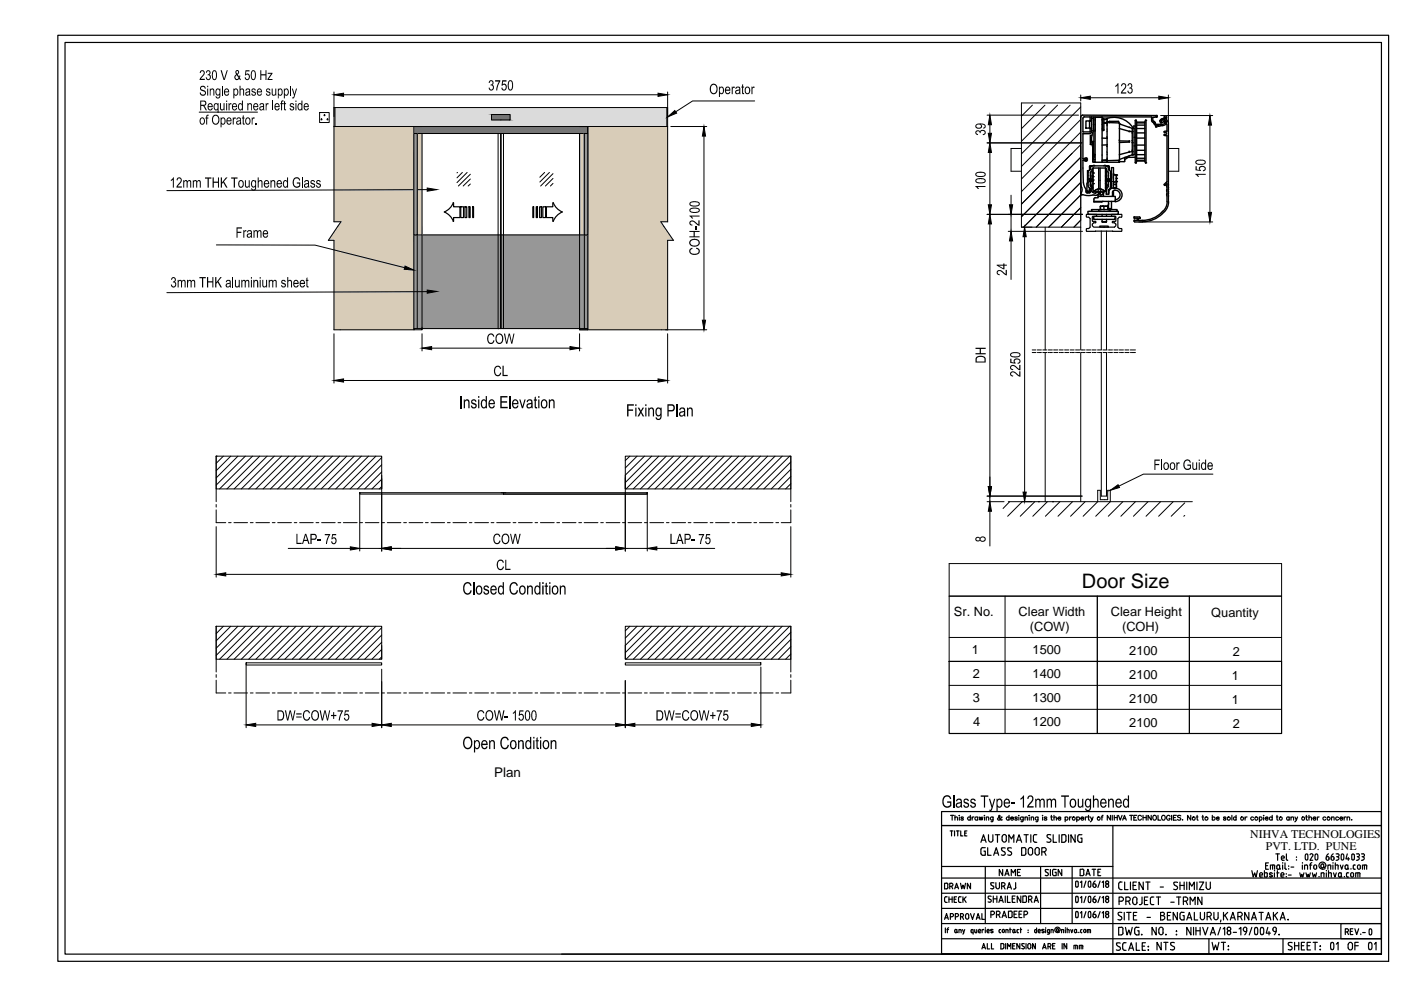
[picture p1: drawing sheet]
<svg xmlns="http://www.w3.org/2000/svg" width="297mm" height="210mm" viewBox="0 0 297 210" stroke-linecap="round" stroke-linejoin="round" font-family="sans-serif">
<defs><g id="words">
<text font-size="4.2" x="229.4" y="124.6">Door Size</text>
<text font-size="2.8" x="104.8" y="164.7">Plan</text>
<g font-size="2.7">
<text x="202.3" y="130.6">Sr. No.</text>
<text x="216" y="130.6">Clear Width</text>
<text x="235.5" y="130.6">Clear Height</text>
<text x="256.8" y="130.8">Quantity</text>
<text x="218.4" y="133.8">(COW)</text>
<text x="237.9" y="133.8">(COH)</text>
<text x="206" y="138.7">1</text>
<text x="206.2" y="143.8">2</text>
<text x="218.9" y="138.7">1500</text>
<text x="218.9" y="143.7">1400</text>
<text x="239.4" y="138.9">2100</text>
<text x="261.4" y="139.1">2</text>
<text x="206.2" y="148.9">3</text>
<text x="218.9" y="148.8">1300</text>
<text x="239.4" y="144">2100</text>
<text x="239.4" y="149.1">2100</text>
<text x="261.2" y="144.3">1</text>
<text x="261.2" y="149.3">1</text>
<text x="206.3" y="154">4</text>
<text x="218.9" y="153.9">1200</text>
<text x="239.4" y="154.2">2100</text>
<text x="261.4" y="154.4">2</text>
</g>
<g font-size="2.5">
<text x="265.1" y="177.6">NIHVA TECHNOLOGIES</text>
<text x="268.4" y="180.3">PVT. LTD. PUNE</text>
</g>
</g></defs>
<!-- layer: EM PSL150 -->
<g fill="#979797" stroke="#979797" stroke-width=".21">
<path d="M106.2 49.8v19.9h.6zM106.2 49.8h.6v19.9z"/>
<path d="M105.6 49.8v19.9h.6zM105.6 49.8h.6v19.9z"/>
<path d="M106.8 49.8v19.9h16.1zM106.8 49.8h16.1v19.9z"/>
<path d="M89.5 49.8v19.9h16.1zM89.5 49.8h16.1v19.9z"/>
<path d="M87.7 49.8v19.9h1.8zM87.7 49.8h1.8v19.9z"/>
<path d="M87.7 28.3v21.5h.8zM87.7 28.3h.8v21.5z"/>
<path d="M122.9 49.8v19.9h1.7zM122.9 49.8h1.7v19.9z"/>
<path d="M123.9 28.3v21.5h.7zM123.9 28.3h.7v21.5z"/>
</g>
<g fill="none" stroke="#000" stroke-width=".21">
<path d="M47.1 18.2v2.1M61.6 18.2v2.1M70.8 19.5v5.2M141.5 19.5v5.5M42.2 23.8h12.4M57.8 21.3v2.1M64.1 37.6v2.2M67.8 23.9h2v2.1h-2zM72.8 20.1h66.7M87.7 28.3h.8v21.5h-.8zM87.7 28.3h.8v41.4M97 36.6h-.1"/>
<path d="M98 36.6l-1.1 1.1M99 36.6l-2.1 2.1M99.7 36.9l-2.5 2.5M99.7 38l-1.5 1.4M99.7 39l-.4 .4M104.2 24.3h3.9v1.1h-3.9zM115.5 36.6l-1 1M116.5 36.6l-2 2M117.2 36.8l-2.6 2.6M117.2 37.8l-1.6 1.6M117.2 38.9l-.5 .5M123.9 28.3h.7v21.5h-.7z"/>
<path d="M124.6 28.3h-.7v41.4M142.2 26.8h7.6M149.3 28.9v39M160 21.4h-13.2l-3.5 2.3M209.3 30.3h20.1M209.3 24.4h19.4M209.9 26.4v1.9M209.9 32.3v11.1M216.6 31.5h-2.2v4.8h2.2M229.1 20.1v1.3M229.1 21.8h-12.5v26.4M231.2 20.7h14.5"/>
<path d="M246.1 24.5h11M247.7 20.1v5.8M247.7 31.5h2.2v4.8h-2.2M256.5 26.5v18.5M45.9 51.9l20.9 .1 19 4.8M49.4 58.7v2.2M70.8 47h1.5l-2.7 4h1.2M87.7 49.8h1.8M90.6 40.2l-55.2 .2M122.9 49.8h1.7M141.5 47h-1.4l2.7 4h-1.3M209.3 45.5h20.2"/>
<path d="M209.9 47.5v55.7M213.8 49.1h15.7M214.4 41.4v2M214.4 45.5v3.6M214.4 51.1v8.2M216.6 48.2h2.2M217.2 50.2v54.1M241.5 47.1h15.6M70.8 70.8v10.4M87.7 69.7h1.8M89.5 69.4v.5M89.5 70.8v3.6"/>
<path d="M90.6 61.8l-55.2 .2M91.5 73.8h29.3M122.9 70.8v3.6M122.9 69.7h1.7M124.6 69.4h-1.7v.5M141.1 69.9h8.7M141.5 70.8v10.4M233.5 74.7v30.5M234.6 74.7v30.5M72.8 80.7h66.7M246.3 97.4v2.2M45.8 111.7v10.7"/>
<path d="M61.1 116.3h13.2M76.3 116.3h4.6M76.3 104.5v12.3M80.9 101.5v15.4M83 116.3h47.5M106.2 104.5h1.1M106.8 104.8h30.4M132.6 101.3v15.6M132.6 116.3h4.6M137.2 104.5v12.3M139.3 116.3h12.2M167.7 111.7v10.7"/>
<path d="M201.2 119.5h70.5v20.7h-70.5zM209.3 105.2h20.1M209.3 106.4h3.6M209.9 105.2v1.2M209.9 108.4v7.4M216.6 106.4h2.2M232.7 106.4v-2.4h.6v1.9h1.6v-1.9h.5v2.4M257.2 100.5h-14.8l-5.2 2.6M47.9 121.8h117.7M201.2 126.4h70.5M201.2 135.2h70.5M213.1 126.4v29.1"/>
<path d="M232.6 126.4v29.1M252.2 126.4v29.1M52.2 140.7v13.6M54.2 153.7h24.7M80.9 141.9v12.4M83 153.7h47.5M132.6 144.3v10M134.6 153.7h24.7M161.3 141.4v12.9M201.2 145.3h70.5M201.2 150.4h70.5"/>
<circle cx="68.2" cy="25.3" r=".11"/>
<circle cx="68.8" cy="24.4" r=".11"/>
<circle cx="69.4" cy="25.3" r=".11"/>
</g>
<g fill="#000" stroke="#000" stroke-width=".21">
<path d="M70.8 20.1l2-.3v.6zM139.5 19.8l2 .3-2 .3zM90.6 39.9l2 .3-2 .3zM141.5 24.8l1.6-1.4 .4 .6zM149.3 26.8l.3 2.1h-.7zM209.9 30.3l.3 2h-.7zM209.9 24.4l.3 2h-.7zM209.5 28.3h.7l-.3 2zM229.1 20.7l2.1-.3v.7zM245.7 20.4l2 .3-2 .4zM256.5 24.5l.4 2h-.7zM85.9 56.4l1.8 .9-2-.2z"/>
<path d="M209.9 45.5l.3 2h-.7zM209.5 43.4h.7l-.3 2.1zM214 43.4h.7l-.3 2.1zM214.4 49.1l.3 2h-.7zM217.2 48.2l.4 2h-.7zM256.2 45h.7l-.4 2.1zM90.6 61.5l2 .3-2 .4zM89.5 73.8l2-.3v.7zM120.8 73.5l2.1 .3-2.1 .4zM148.9 67.9h.7l-.3 2zM70.8 80.7l2-.4v.7zM139.5 80.3l2 .4-2 .3z"/>
<path d="M74.3 115.9l2 .4-2 .3zM80.9 116.3l2.1-.4v.7zM130.5 115.9l2.1 .4-2.1 .3zM137.2 116.3l2.1-.4v.7zM209.5 103.2h.7l-.3 2zM209.9 106.4l.3 2h-.7zM216.9 104.3h.7l-.4 2.1zM235.4 104l1.7-1.2 .2 .6zM45.8 121.8l2.1-.4v.7zM165.6 121.4l2.1 .4-2.1 .3zM52.2 153.7l2-.3v.6zM78.9 153.4l2 .3-2 .3z"/>
<path d="M80.9 153.7l2.1-.3v.6zM130.5 153.4l2.1 .3-2.1 .3zM132.6 153.7l2-.3v.6zM159.3 153.4l2 .3-2 .3z"/>
</g>
<g fill="#000">
<path d="M42.5 18.4l.3-.2h.5l.2 .2 .1 .4h-.2l-.1-.3-.3-.1a.33 .33 0 0 0-.4 .3 .33 .33 0 0 0 .4 .3l.6 .4-.1 .7-.2 .2h-.5l-.4-.5v-.2h.2l.1 .4 .5 .1a.38 .38 0 0 0 .3-.5 .38 .38 0 0 0-.5-.3l-.6-.3zM42.5 15l.6-.1 .3 .3v.5l-.8 1h.8v.3h-1.1l.1-.4 .8-1v-.2l-.2-.3a.32 .32 0 0 0-.3 .1 .32 .32 0 0 0-.1 .3h-.2zM43.8 15.1l.2-.2 .5 .1 .1 .5-.2 .3 .3 .5-.1 .5-.4 .2-.5-.3-.1-.3h.2v.1a.39 .39 0 0 0 .5 .2 .39 .39 0 0 0 .3-.5 .39 .39 0 0 0-.5-.3v-.2h.2l.1-.2a.29 .29 0 0 0-.2-.4 .29 .29 0 0 0-.4 .3h-.2zM46.8 14.9h.2l.5 1.8 .6-1.8h.2l-.6 2.1h-.3zM52.1 14.9h.8v.2h-.7l-.1 .6 .5-.1 .4 .5-.1 .6-.4 .3-.5-.3-.1-.3h.2a.36 .36 0 0 0 .5 .3 .36 .36 0 0 0 .1-.5v-.1a.34 .34 0 0 0-.3-.3 .34 .34 0 0 0-.3 .2h-.2zM53.4 18.9l.2-.2 .4 .1 .2 .2-.2 .2a.27 .27 0 0 0-.2-.3 .27 .27 0 0 0-.3 .3 .27 .27 0 0 0 .4 .2l.4 .3-.1 .5-.6 .1-.3-.3v-.2h.2a.28 .28 0 0 0 .2 .4 .28 .28 0 0 0 .3-.3 .28 .28 0 0 0-.3-.3l-.4-.3zM55.2 14.9h.2v.8h.9v-.8h.2v2.1h-.2v-1h-.9v1h-.2zM56.5 18.9l.2-.2 .4 .1 .2 .2-.2 .2a.27 .27 0 0 0-.2-.3 .27 .27 0 0 0-.3 .3 .27 .27 0 0 0 .4 .2l.3 .2v.6l-.6 .1-.3-.3v-.2h.2a.28 .28 0 0 0 .3 .3 .28 .28 0 0 0 .2-.3 .28 .28 0 0 0-.3-.2l-.4-.3zM56.8 15.4h1l-.8 1.3h.8v.3h-1.1v-.3l.8-1.1h-.7zM103.7 17.2l.3-.2 .5 .2 .1 .5-.2 .3 .3 .3v.4l-.2 .4h-.7l-.2-.5h.2l.1 .1a.38 .38 0 0 0 .6 0 .38 .38 0 0 0-.2-.6h-.3l.1-.2a.32 .32 0 0 0 .4-.3 .32 .32 0 0 0-.3-.3 .32 .32 0 0 0-.4 .3h-.2zM105 17h1.1l-.5 1.3-.2 .9h-.2l.1-.7 .5-1.2h-.8zM106.5 17h.9v.3h-.7l-.1 .6 .5-.1 .4 .6-.2 .6-.3 .2h-.4l-.2-.2-.1-.4h.2a.37 .37 0 0 0 .5 .3 .37 .37 0 0 0 .2-.5v-.2a.33 .33 0 0 0-.3-.2 .33 .33 0 0 0-.4 .2l-.2-.1z"/>
<path d="M155.1 18.4h.2v.2a.28 .28 0 0 1 .2-.3 .28 .28 0 0 1 .3 .1l-.1 .3a.32 .32 0 0 0-.3 .1 .32 .32 0 0 0-.1 .3v.9h-.2zM157.3 18l.3-.2v.6h.2v.2h-.2v1.1h.2l-.1 .3a.32 .32 0 0 1-.3-.1 .32 .32 0 0 1-.1-.4v-.9h-.1zM159.3 18.4h.2v.2a.28 .28 0 0 1 .2-.3 .28 .28 0 0 1 .3 .1l-.1 .3a.32 .32 0 0 0-.3 .1 .32 .32 0 0 0-.1 .3v.9h-.2zM237 17.6h.1v2.2h-.2v-1.7l-.4 .3v-.2zM237.9 17.8l.5-.2 .3 .3v.6l-.8 1.1h.9v.2h-1.2l.2-.5 .8-1-.3-.4h-.2l-.2 .4h-.2zM239.2 17.8l.2-.2 .5 .1 .2 .3-.1 .4a.22 .22 0 0 0-.1 .3 .22 .22 0 0 0 .2 .2v.5l-.2 .4h-.6l-.3-.6h.3v.1a.39 .39 0 0 0 .4 .2 .39 .39 0 0 0 .3-.5 .39 .39 0 0 0-.5-.2v-.2l.3-.3a.32 .32 0 0 0-.2-.5 .32 .32 0 0 0-.3 .4h-.3zM36.7 37.6h.2v2.2h-.3v-1.7l-.4 .3v-.3zM37.6 37.7l.4-.1 .5 .3v.7l-.8 .9h.9v.3h-1.2l.1-.5 .8-1a.35 .35 0 0 0-.3-.5 .35 .35 0 0 0-.3 .5l-.2-.1zM38.8 38.2h.2v.2l.3-.2h.3l.1 .2 .3-.2h.4l.1 .3v1.3h-.2v-1a.28 .28 0 0 0-.2-.4 .28 .28 0 0 0-.3 .3v1.1h-.2v-1.1a.27 .27 0 0 0-.3-.3 .27 .27 0 0 0-.2 .3v1.1h-.3zM40.9 38.2h.1v.2l.3-.2h.3a.21 .21 0 0 0 .1 .2 .21 .21 0 0 0 .3-.2h.3l.2 .2 .1 1.4h-.2v-1a.28 .28 0 0 0-.2-.4 .28 .28 0 0 0-.3 .3l-.1 1.1h-.2v-1.1a.26 .26 0 0 0-.2-.3 .26 .26 0 0 0-.3 .3v1.1h-.2zM43.8 24.4l.5-.1-.1 .2-.3 .2v.2h.3v.2h-.3v1.3h-.2v-1.3h-.2zM43.5 37.6h1.3v.3h-.5v1.9h-.3v-1.9h-.5z"/>
<path d="M44.5 18.8h.1v.2l.3-.3 .5 .2 .1 1.4h-.3v-1a.32 .32 0 0 0-.3-.3 .32 .32 0 0 0-.3 .5v.8h-.1zM45.1 37.6h.2v.9h.9v-.9h.2v2.2h-.2v-1h-.9v1h-.2zM46.8 37.6h.3v1.1l.8-1.1h.3l-.7 .9 .7 1.3h-.3l-.6-1.1-.2 .3v.8h-.3zM46.6 21.9h.2v.9a.32 .32 0 0 0 .4 .4 .32 .32 0 0 0 .2-.5v-.8h.2v1.5h-.2v-.2l-.3 .2h-.3l-.2-.3zM48.5 21.9h.1v.2l.2-.2h.3v.3l-.3-.1-.1 .2v1.1h-.2zM49.3 24.9h.3v.2a.26 .26 0 0 1 .1-.2 .26 .26 0 0 1 .3 .1l-.1 .2a.3 .3 0 0 0-.3 .1 .3 .3 0 0 0 0 .3v.8h-.3zM49 37.6h1.4v.3h-.6v1.9h-.2v-1.9h-.6zM50.8 18.2h.2v.8l.3-.3 .4 .3 .1 1.3h-.3v-1a.3 .3 0 0 0-.3-.3 .3 .3 0 0 0-.2 .5v.8h-.2zM51.5 24.5l.2-.1v.5h.1v.2h-.1v1l.1 .1v.2a.34 .34 0 0 1-.3-.4v-.9h-.2zM52.4 21.9h.2v.2l.3-.2a.45 .45 0 0 1 .4 .1 .45 .45 0 0 1 .1 .5v.9h-.2v-.9a.32 .32 0 0 0-.3-.4 .32 .32 0 0 0-.3 .4v.9h-.2zM51.9 38.2h.2v.9a.33 .33 0 0 0 .4 .5 .33 .33 0 0 0 .2-.5v-.9h.2v1.6h-.1v-.2l-.3 .2h-.4l-.2-.4zM53.4 24.9h.1v.2l.2-.2 .3 .1-.1 .2-.2-.1-.1 .2-.1 1.1h-.1z"/>
<path d="M54.2 26.1h.2v.3h-.2zM54.6 37.6h.2v.8l.3-.2h.3l.3 .3v1.3h-.3v-1a.32 .32 0 0 0-.4-.4 .32 .32 0 0 0-.2 .5v.9h-.2zM56.3 21.9h.2v.2l.2-.2h.3l-.1 .3-.2-.1-.2 .2v1.1h-.2zM57.3 38.2h.3v.2l.2-.2h.4l.1 .2 .1 1.4h-.2v-1.1a.3 .3 0 0 0-.3-.3 .3 .3 0 0 0-.3 .3v1.1h-.3zM57.6 18.8h.2v.9a.32 .32 0 0 0 .4 .4 .32 .32 0 0 0 .2-.5v-.8h.2v1.5h-.2v-.2l-.2 .2h-.4l-.2-.3zM59.7 21.4l.4-.1v.2l-.3 .1v.3h.2v.2h-.2v1.3h-.2v-1.3h-.2zM60.2 21.5l.2-.1v.5h.2v.2h-.2v1h.2v.3l-.4-.1v-1.2h-.1zM61.5 22l.6-.1 .2 .4h-.2l-.1-.2a.23 .23 0 0 0-.4 .1 .23 .23 0 0 0 .3 .3h.1a.48 .48 0 0 1 .4 .6 .48 .48 0 0 1-.6 .3 .48 .48 0 0 1-.4-.5h.2a.28 .28 0 0 0 .1 .4 .28 .28 0 0 0 .4-.2 .28 .28 0 0 0-.1-.3l-.5-.3zM61.9 18.8h.2l.3 1.2 .4-1.2h.2l-.6 1.8-.2 .3h-.2v-.3h.2l.1-.3zM62.3 37.9l.4-.3h.4l.4 .2 .2 .4-.3 .1-.2-.4-.5-.1-.4 .6 .1 .9 .5 .3 .5-.2v-.5h-.5v-.2h.8v.8l-.2 .2-.7 .1-.6-.4-.2-.9zM65.9 38.3l.5-.1 .4 .4h-.2a.27 .27 0 0 0-.4-.2 .27 .27 0 0 0-.1 .3 .27 .27 0 0 0 .3 .1l.4 .4-.1 .5-.7 .1-.2-.4 .2-.1a.28 .28 0 0 0 .3 .3 .28 .28 0 0 0 .1-.5l-.5-.2-.1-.4zM67.1 38.3l.2-.1 .5 .1 .2 .3h-.2a.28 .28 0 0 0-.3-.2 .28 .28 0 0 0-.2 .3l.6 .3 .2 .3-.1 .3-.3 .2h-.4l-.3-.5h.2l.2 .3a.28 .28 0 0 0 .4-.3 .28 .28 0 0 0-.4-.2l-.3-.2z"/>
<path d="M206.9 27.8l.6-.2 .3 .2 .3-.3 .6 .1 .3 .3v.4l-.4 .3h-.2v-.2a.4 .4 0 0 0 .2-.6 .4 .4 0 0 0-.7 .1v.3l-.2-.1a.33 .33 0 0 0-.4-.3 .33 .33 0 0 0-.3 .3 .33 .33 0 0 0 .4 .3l-.1 .2-.4-.1-.1-.2zM206.8 39.4h2.1v.3h-1.7l.4 .4h-.3zM253.5 35.2h.2v.7l.6 .2-.1-.4 .1-.3 .4-.2h.6l.3 .3v.5l-.3 .3h-.3l.1-.2a.41 .41 0 0 0 .2-.6 .41 .41 0 0 0-.6-.1l-.3 .2 .2 .7-1.1-.2zM253.4 36.9h2.2v.2h-1.7l.3 .4h-.2l-.6-.5zM50.2 48.2h1.1v.3h-.9v.6h.8v.3h-.8v1h-.2zM51.6 48.8h.2v.3a.29 .29 0 0 1 .2-.3 .29 .29 0 0 1 .3 .1l-.1 .2a.32 .32 0 0 0-.4 .1 .32 .32 0 0 0 0 .4v.8h-.2zM53.7 48.8h.2v.3l.2-.3h.4l.2 .3 .3-.3a.39 .39 0 0 1 .4 .5v1.1h-.2v-1a.3 .3 0 0 0-.3-.4 .3 .3 0 0 0-.2 .5v.9h-.2v-1.1a.29 .29 0 0 0-.4-.2 .29 .29 0 0 0-.1 .4v.9h-.3zM146.2 52.9l.6-.4v.3l-.4 .2v.5l.5 .3h.7l.5-.3v-.5l-.5-.3v-.2l.3 .1 .4 .3 .1 .6-.5 .5h-1.1l-.6-.5zM147.4 48h.3v.7h-.3zM146.2 46.9l.5-.2 .3 .1 1.1 .8v-.9h.2v1.2l-.4-.2-1.1-.7a.34 .34 0 0 0-.4 .3 .34 .34 0 0 0 .4 .3v.3l-.6-.3zM146.2 49h2.1v.2h-1v.9h1v.2h-2.1v-.2h.9v-.9h-.9zM146.2 45.7h2.1v.2h-1.7l.4 .4h-.3z"/>
<path d="M211.4 57.4l.9-.1 .9 .8v-.9h.3v1.2l-.4-.1-1-.8h-.4l-.2 .2 .1 .3 .3 .2v.2l-.2-.1-.4-.4zM36.4 58.9l.5-.2 .4 .4v.4l-.3 .3 .3 .2v.6l-.1 .3-.5 .1-.3-.2-.2-.4 .2-.1 .2 .4a.42 .42 0 0 0 .6-.4 .42 .42 0 0 0-.6-.4l.1-.2 .4-.3-.2-.4a.29 .29 0 0 0-.3 0 .29 .29 0 0 0-.1 .3h-.2zM37.7 59.3h.1v.3l.2-.3h.4l.2 .3 .2-.3a.42 .42 0 0 1 .4 .1 .42 .42 0 0 1 .2 .4v1.1h-.3v-1a.3 .3 0 0 0-.3-.3 .3 .3 0 0 0-.2 .4v.9h-.2v-1a.3 .3 0 0 0-.4-.3 .3 .3 0 0 0-.1 .5v.8h-.2zM39.7 59.3h.2v.3l.2-.3h.3l.2 .3 .2-.3h.4l.2 .4v1.2h-.2v-1a.3 .3 0 0 0-.4-.4 .3 .3 0 0 0-.2 .5v.9h-.2v-1a.29 .29 0 0 0-.3-.3 .29 .29 0 0 0-.2 .4v.9h-.2zM42.3 58.7h1.3v.3h-.5v1.9h-.3v-1.9h-.5zM43.9 58.7h.2v.9h.9v-.9h.2v2.2h-.2v-1h-.9v1h-.2zM45.6 58.7h.3v1.1l.8-1.1h.3l-.7 .9 .8 1.3h-.3l-.7-1.1-.2 .4v.7h-.3zM49.8 59.3h.2v1a.3 .3 0 0 0 .2 .4 .3 .3 0 0 0 .4-.3v-1.1h.2v1.6h-.2v-.2l-.2 .2h-.3l-.3-.2zM51.2 59.3h.1v.3l.2-.3h.4l.2 .3 .2-.3 .5 .1 .1 1.5h-.3v-1a.3 .3 0 0 0-.3-.3 .3 .3 0 0 0-.2 .4v.9h-.2v-1a.29 .29 0 0 0-.4-.3 .29 .29 0 0 0-.1 .5v.8h-.2zM53.7 59.3h.2v.3l.3-.3a.41 .41 0 0 1 .5 .5l.1 1.1h-.3v-.9a.33 .33 0 0 0-.4-.4 .33 .33 0 0 0-.2 .5v.8h-.2zM55.6 59.3h.2v1a.34 .34 0 0 0 .4 .4 .34 .34 0 0 0 .2-.5v-.9h.2v1.6h-.1v-.2l-.3 .2h-.4l-.2-.3zM57 59.3h.2v.3l.2-.3h.3l.2 .3 .3-.3a.38 .38 0 0 1 .4 .1 .38 .38 0 0 1 .1 .4v1.1h-.3v-1a.29 .29 0 0 0-.3-.3 .29 .29 0 0 0-.2 .4v.9h-.2v-1a.26 .26 0 0 0-.2-.4 .26 .26 0 0 0-.3 .3v1.1h-.2z"/>
<path d="M59.7 59.5l.2-.2h.4l.3 .3-.2 .2a.25 .25 0 0 0-.3-.3 .25 .25 0 0 0-.2 .3 .25 .25 0 0 0 .3 .2l.4 .3-.1 .5-.7 .1-.2-.3 .2-.2a.28 .28 0 0 0 .2 .4 .28 .28 0 0 0 .3-.2 .28 .28 0 0 0-.2-.3l-.5-.3zM60.9 58.7h.2v.8l.2-.2 .5 .2 .1 1.4h-.2v-1a.32 .32 0 0 0-.4-.3 .32 .32 0 0 0-.2 .5v.8h-.2zM65 59l.2-.2v.5h.2v.2h-.2v1.1l.2 .1v.2h-.3l-.1-.2v-1.2h-.2zM103.5 70.9l.8-.2 .5 .4v.2l-.2 .1-.3-.4-.3-.1-.4 .4-.1 .8 .2 .5 .6 .1 .3-.6 .2 .1-.1 .4-.4 .3h-.6l-.3-.3-.1-1zM104.9 77.8l.3-.2 .6-.1 .4 .5v.2h-.2l-.2-.4h-.3l-.5 .4v.7l.2 .5 .4 .1 .3-.2 .1-.3 .3 .1-.5 .6h-.5l-.5-.4-.1-.8zM106.5 77.5h.3v2h.8v.2h-1.1zM106.8 70.7h.3l.3 1.9 .5-1.9h.2l.4 1.9 .4-1.9h.2l-.5 2.2h-.2l-.4-1.9-.4 1.9h-.3zM206.8 73.7h2.2v.3h-1v.9h1v.2h-2.2v-.2h.9v-.9h-.9zM214.2 76.1h.2v.7l.6 .1-.1-.5 .2-.3 .4-.1 .6 .1 .3 .3v.4l-.6 .4v-.3a.38 .38 0 0 0 .3-.5 .38 .38 0 0 0-.6-.2l-.4 .3 .2 .6-1.1-.2zM214.2 78.9l.4-.2 .4 .1 1.1 .8v-.9h.3v1.2l-.5-.2-1.1-.8-.4 .3 .1 .4h.3v.2h-.2l-.4-.3zM214.2 77.6l.4-.2h.4l1.1 .8v-.8h.3v1.1l-.5-.1-1.1-.8-.4 .2 .1 .4 .3 .1v.2h-.2l-.4-.4zM98.3 84.7h.2v.2l.4-.2 .6 .2 .1 1.7h-.3v-1.3a.39 .39 0 0 0-.5-.4 .39 .39 0 0 0-.2 .6v1.1h-.3z"/>
<path d="M100 84.8l.6-.1 .3 .1 .1 .4h-.2l-.1-.3h-.3a.29 .29 0 0 0-.3 .4 .29 .29 0 0 0 .4 .2l.5 .3v.6l-.3 .2h-.6l-.2-.4v-.2h.2a.35 .35 0 0 0 .3 .4 .35 .35 0 0 0 .4-.3 .35 .35 0 0 0-.4-.3l-.5-.4zM106.1 84h1.5v.3h-1.2v.8h1.1v.3h-1.1v.9h1.2v.3h-1.5zM110.1 84.7h.2l.5 1.5 .4-1.5h.2l-.5 1.9h-.3zM113.4 84.2l.2-.1v.6h.3v.2h-.3v1.3l.3 .1v.3h-.3l-.2-.3v-1.4h-.2v-.2h.2zM116.4 84.7h.2v.2l.4-.2 .5 .2 .1 1.7h-.3v-1.2a.39 .39 0 0 0-.4-.4 .39 .39 0 0 0-.3 .5v1.1h-.2zM133 85.7h1.4v.3h-1.1v.8h.9v.3h-.9v1.2h-.3zM135.2 86.4h.3l.4 .7 .3-.7h.4l-.6 .9 .6 1h-.3l-.4-.7-.4 .7h-.3l.5-1zM137.4 86.4h.3v.3l.3-.3 .5 .2 .2 1.7h-.3v-1.3l-.1-.2a.4 .4 0 0 0-.5 0 .4 .4 0 0 0-.1 .5v1h-.3zM145.7 86.4h.2v.3l.3-.3 .6 .1 .1 1.8h-.3v-1.4a.38 .38 0 0 0-.6-.2 .38 .38 0 0 0-.1 .6v1h-.2zM244.8 97.4h1.1v.3h-.9v.7h.8v.2h-.8v1h-.2zM249.4 98h.2v.3a.29 .29 0 0 1 .2-.3 .29 .29 0 0 1 .3 .1l-.1 .2a.33 .33 0 0 0-.3 .1 .33 .33 0 0 0-.1 .4v.8h-.2zM251.1 97.6l.6-.2 .6 .2 .2 .5h-.2l-.2-.4h-.6l-.3 .3-.1 .5 .2 .7 .3 .2h.4l.3-.2v-.5h-.6v-.2h.8v.8l-.2 .2-.8 .1-.5-.4-.1-1z"/>
<path d="M252.8 98h.2v1a.34 .34 0 0 0 .4 .4 .34 .34 0 0 0 .2-.5v-.9h.2v1.6h-.2v-.2l-.2 .2h-.5zM62.9 113.2h.2v1.9h.9v.2h-1.1zM67.3 114.5h.7v.2h-.7zM68.9 113.2h1.1l-.5 1.2-.2 .9h-.2l.1-.5 .5-1.3h-.8zM70.4 113.2h.9v.3h-.7l-.1 .5 .5-.1 .4 .6-.1 .6-.4 .3-.6-.2-.1-.4h.2l.1 .1a.38 .38 0 0 0 .5 .2 .38 .38 0 0 0 .1-.6 .35 .35 0 0 0-.3-.3 .35 .35 0 0 0-.4 .2l-.1-.1zM104.8 113.4l.4-.3h.4l.4 .4 .1 .3h-.2l-.3-.4h-.4l-.4 .5v.7l.3 .5h.4l.4-.5 .2 .1-.2 .5-.3 .1h-.5l-.4-.4-.1-1zM108.1 113.2h.3l.3 1.8 .4-1.8h.3l.4 1.8 .3-1.8h.3l-.5 2.1h-.2l-.5-1.9-.4 1.9h-.2zM142.1 113.2h.3v1.9h.8v.2h-1.1zM146.6 114.5h.7v.2h-.7zM148.2 113.2h1.1l-.6 1.4-.1 .7h-.2l.1-.6 .5-1.2h-.8zM149.7 113.2h.9v.3h-.7l-.1 .5 .4-.1 .5 .5v.5l-.3 .4-.5 .1-.2-.1-.2-.5h.2l.1 .1a.38 .38 0 0 0 .5 .2 .38 .38 0 0 0 .1-.6l-.2-.3-.7 .1zM98.5 123.7l.4-.3h.5l.6 .7-.3 .1-.2-.4-.5-.1-.4 .3-.1 .3v.9l.2 .5 .6 .1 .3-.3 .1-.4 .3 .1-.3 .7-.3 .2-.7-.1-.4-.5-.1-1.2z"/>
<path d="M102.6 124.3l.4-.2 .5 .1 .2 .5h-.3a.28 .28 0 0 0-.2-.4 .28 .28 0 0 0-.3 .2 .28 .28 0 0 0 .1 .4l.7 .3v.6l-.5 .3-.5-.1-.2-.4 .2-.2a.33 .33 0 0 0 .4 .4 .33 .33 0 0 0 .2-.5l-.7-.3-.1-.5zM105.7 118.8l.6-.2 .5 .5v.2h-.2l-.1-.3-.6-.1-.3 .4v.8l.2 .5h.6l.2-.5 .3 .1-.2 .4-.4 .3-.6-.1-.3-.5-.1-.8zM107.1 118.7h.2v1.9h.9v.2h-1.1zM108.4 123.6l.5-.2h.3l.6 .5v.2l-.3 .1-.2-.4-.4-.1-.5 .3-.1 .3v.9l.3 .5 .6 .1 .3-.7 .3 .1-.1 .5-.5 .4h-.5l-.6-.6-.1-1.1zM111.7 124.1h.3v.3l.4-.3 .5 .2 .1 1.8h-.3v-1.4a.39 .39 0 0 0-.5-.2 .39 .39 0 0 0-.2 .5v1.1h-.3zM115.7 123.7l.2-.2v.6h.3v.3h-.3v1.3l.3 .1v.3h-.1a.38 .38 0 0 1-.4-.2 .38 .38 0 0 1 0-.4v-1.1h-.2v-.3h.2zM118.7 124.1h.2v.3l.4-.3 .5 .2 .1 1.8h-.2l-.1-1.5a.39 .39 0 0 0-.5-.1 .39 .39 0 0 0-.2 .5v1.1h-.2zM60.4 150.6h.2l.4 1.9 .4-1.9h.3l.3 1.9 .4-1.9h.2l-.4 2.2h-.2l-.5-1.9-.4 1.9h-.2zM64.4 150.9l.3-.3h.6l.3 .3 .1 .3h-.2l-.2-.3-.5-.1-.3 .6v.6l.2 .5 .5 .1 .3-.6 .3 .1-.3 .5-.3 .2h-.5l-.4-.5-.1-.8zM67.8 150.6h.2l.4 1.9 .4-1.9h.2l.4 1.9 .4-1.9h.2l-.5 2.2h-.2l-.4-1.9-.4 1.9h-.3zM70.6 151h.3v.6h.4v.2h-.4v.6h-.3v-.6h-.4v-.2h.4zM71.6 150.6h1.1l-.5 1.2-.2 1h-.2l.1-.8 .5-1.1h-.8z"/>
<path d="M73.1 150.6h.9v.3h-.7l-.1 .6 .6-.1 .3 .4-.1 .6-.4 .4h-.4l-.3-.4v-.2h.2l.2 .3 .3 .1 .3-.4-.3-.6-.6 .2zM101.5 150.8l.3-.2h.4l.4 .4 .1 .2h-.3l-.2-.3-.4-.1-.4 .5 .1 .9 .2 .3 .4 .1 .2-.2 .2-.4 .2 .1-.1 .4-.3 .3h-.6l-.4-.4-.1-1zM103.7 157h.2v.2l.3-.3 .6 .1 .1 1.8h-.2v-1.3a.4 .4 0 0 0-.6-.3 .4 .4 0 0 0-.1 .6v1h-.3zM104.7 150.6h.3l.3 1.9 .4-1.9h.3l.4 1.9 .3-1.9h.3l-.5 2.2h-.3l-.3-1.9-.5 1.9h-.2zM107 151.8h.7v.3h-.7zM106.3 156.5l.4-.3h.6l.4 .2 .2 .4v.1l-.3 .1-.3-.5h-.5l-.4 .5v.9l.3 .6h.6l.3-.6 .3 .1-.2 .5-.4 .3h-.6l-.5-.5-.1-1.1zM109.2 150.6h.2v2.2h-.2v-1.7l-.5 .3v-.3zM109.8 157h.3v.2l.2-.3h.4l.3 .2 .1 1.7h-.3v-1.4a.39 .39 0 0 0-.6-.2 .39 .39 0 0 0-.1 .6v1h-.3zM110.1 150.6h.9v.3h-.7l-.1 .6 .6-.1 .3 .4-.1 .6-.3 .4-.5-.1-.3-.5 .3 .1a.38 .38 0 0 0 .5 .2 .38 .38 0 0 0 .2-.5l-.1-.2a.33 .33 0 0 0-.3-.2 .33 .33 0 0 0-.3 .2h-.2zM113.7 156.5l.3-.2v.7h.2v.2h-.2v1.2l.2 .1 .1 .3h-.4l-.2-.2v-1.4h-.1v-.2h.1zM116.7 157h.3v.2l.2-.3h.5l.2 .2 .1 1.7h-.3v-1.3a.4 .4 0 0 0-.5-.3 .4 .4 0 0 0-.2 .6v1h-.3zM140.8 150.6h.2l.4 1.9 .4-1.9h.3l.3 1.9 .4-1.9h.2l-.4 2.2h-.2l-.5-1.9-.4 1.9h-.2z"/>
<path d="M144.8 150.9l.4-.3h.4l.4 .3 .1 .3h-.2l-.2-.3-.5-.1-.3 .6v.6l.2 .5 .5 .1 .3-.6 .3 .1-.4 .6-.6 .1-.5-.4-.1-.9zM148.2 150.6h.2l.3 1.9 .4-1.9h.3l.4 1.9 .4-1.9h.2l-.5 2.2h-.2l-.4-1.9-.4 1.9h-.3zM151 151h.2v.6h.5v.2h-.5v.6h-.2v-.6h-.4v-.2h.4zM152 150.6h1.1l-.6 1.4-.1 .8h-.2l.1-.6 .5-1.3h-.8zM153.5 150.6h.9v.3h-.7l-.1 .6 .6-.1 .2 .3 .1 .5-.2 .4-.3 .2-.6-.2-.1-.4h.2l.1 .2 .3 .2 .3-.3v-.3a.36 .36 0 0 0-.2-.4 .36 .36 0 0 0-.5 .2h-.2zM200.1 168.9l.3-.3h.6l.6 .4 .1 .4h-.3l-.2-.4-.7-.1-.3 .3-.1 .5 .1 1 .5 .3 .8-.3v-.5h-.7v-.3h.9v1l-.4 .3-.7 .1-.6-.5-.2-1.2zM204.4 169.4l.6-.1 .3 .2 .1 .3-.2 .1-.2-.3a.27 .27 0 0 0-.5 .2 .27 .27 0 0 0 .4 .3l.5 .3-.1 .7-.7 .2-.4-.5 .3-.2 .1 .3 .4 .1a.26 .26 0 0 0 .2-.4 .26 .26 0 0 0-.3-.1l-.6-.5zM205.9 169.4h.8l.2 .4h-.3a.32 .32 0 0 0-.4-.3 .32 .32 0 0 0-.2 .4 .32 .32 0 0 0 .4 .2l.5 .3v.5l-.3 .3-.5 .1-.2-.2-.2-.4 .2-.1 .2 .3a.32 .32 0 0 0 .6-.1 .32 .32 0 0 0-.5-.4l-.1-.1a.55 .55 0 0 1-.2-.9zM207.9 168.6h1.6v.3h-.6v2.3h-.3v-2.3h-.7zM209.7 169.4h.2l.4 1.5 .5-1.5h.2l-.7 2.4-.5 .2-.1-.4a.35 .35 0 0 0 .4 0 .35 .35 0 0 0 .1-.4zM214.4 170.1h.8v.4h-.8zM216.9 168.6h.2v2.6h-.2v-2l-.5 .4v-.3z"/>
<path d="M217.9 168.9l.4-.3 .5 .1 .2 .2 .1 .8-1 1.2h1v.3h-1.4l.3-.6 .7-.8 .1-.7a.4 .4 0 0 0-.5-.2 .4 .4 0 0 0-.3 .5h-.2zM219.5 169.4h.2v.2l.2-.2 .4-.1 .3 .4 .3-.4 .4 .1 .2 .4v1.4h-.2v-1.4l-.2-.2-.5 .3v1.3h-.2v-1.2a.36 .36 0 0 0-.5-.4 .36 .36 0 0 0-.2 .6v1h-.2zM221.9 169.4h.2v.2l.2-.2 .4-.1 .3 .4 .3-.4 .4 .1 .2 .3v1.5h-.2v-1.4l-.2-.2-.4 .2-.1 1.4h-.2v-1.2a.36 .36 0 0 0-.5-.4 .36 .36 0 0 0-.1 .6v1h-.3zM225 168.6h1.6v.3h-.7v2.3h-.2v-2.3h-.7zM228.5 169.4h.3v1.3a.38 .38 0 0 0 .5 .2 .38 .38 0 0 0 .1-.5v-1h.3v1.8h-.2v-.2l-.4 .3-.5-.2zM231.7 168.6h.3v1l.2-.3h.4l.3 .4v1.5h-.2v-1.3a.4 .4 0 0 0-.5-.3 .4 .4 0 0 0-.2 .6v1h-.3zM234.9 169.4h.2v.2l.3-.3h.4l.3 .2 .1 1.7h-.3v-1.2a.39 .39 0 0 0-.5-.4 .39 .39 0 0 0-.2 .6v1h-.3z"/>
<path d="M43.9 18.2h.2v.3h-.2zM43.9 18.8h.2v1.5h-.2z"/>
<path d="M45.2 14.9h.5l.3 .7v.9l-.5 .5h-.3l-.3-.5v-1.1zM45.3 15.1l-.2 .6 .1 .9a.34 .34 0 0 0 .5 .1 .34 .34 0 0 0 .1-.5l-.1-.8a.3 .3 0 0 0-.1-.3 .3 .3 0 0 0-.3 0z"/>
<path d="M47.7 18.9l.2-.2 .4 .1 .3 .4v.4h-.9l.1 .3a.3 .3 0 0 0 .3 .2 .3 .3 0 0 0 .3-.3l.2 .1-.4 .4h-.4l-.2-.2-.1-.8zM47.9 19l-.2 .4 .7-.1a.34 .34 0 0 0-.5-.3z"/>
<path d="M49.9 15.1l.3-.3 .4 .1 .1 .5-.3 .4 .3 .5v-.3h.3v.2a.34 .34 0 0 0-.2 .3 .34 .34 0 0 0 .3 .3l-.2 .2a.24 .24 0 0 0-.2-.3 .24 .24 0 0 0-.3 .2l-.4 .1-.3-.3v-.5l.2-.3a.25 .25 0 0 0 .2-.2 .25 .25 0 0 0-.2-.2zM50.2 15.1l-.1 .3 .2 .2a.3 .3 0 0 0 .2-.3 .3 .3 0 0 0-.3-.2zM50.2 15.9l-.3 .5a.34 .34 0 0 0 .3 .4 .34 .34 0 0 0 .4-.3z"/>
<path d="M53.4 15l.5-.1 .3 .5v1.1l-.4 .5h-.3l-.3-.5v-.9zM53.6 15.1l-.2 .5v.9a.33 .33 0 0 0 .4 .3 .33 .33 0 0 0 .2-.5v-.8a.34 .34 0 0 0-.4-.4z"/>
<path d="M54.6 19l.3-.3h.2l.3 .3 .2 .6h-1l.3 .5 .6-.3-.1 .4-.6 .1-.2-.2-.2-.5zM54.8 19l-.1 .4h.7l-.2-.4z"/>
<path d="M107.9 17l.6 .1 .3 .6-.1 1-.3 .5h-.4l-.3-.5v-1.2zM108 17.3l-.1 .6v.8a.33 .33 0 0 0 .5 .2 .33 .33 0 0 0 .1-.5v-.8a.35 .35 0 0 0-.5-.3z"/>
<path d="M150.8 17.9l.7-.1 .5 .4 .1 1-.4 .7-.6 .1-.5-.5-.1-.9zM150.9 18.1l-.2 .4 .1 1 .4 .3 .3-.1 .4-.5-.1-.8-.4-.4z"/>
<path d="M153.8 18.6l.3-.2h.4l.3 .4v.4h-.9l.1 .3a.35 .35 0 0 0 .3 .3 .35 .35 0 0 0 .3-.3h.2v.1l-.3 .4h-.4l-.3-.2-.1-.4zM154 18.7l-.1 .3h.7v-.2a.32 .32 0 0 0-.2-.2 .32 .32 0 0 0-.4 .1z"/>
<path d="M156 18.5l.2-.1 .7 .1 .1 1.5h-.2l-.1-.2-.4 .2-.4-.2v-.4l.4-.4a.3 .3 0 0 0 .4-.2 .3 .3 0 0 0-.3-.3 .3 .3 0 0 0-.3 .3h-.2zM156.2 19.3v.1a.3 .3 0 0 0 .2 .4 .3 .3 0 0 0 .3-.3v-.3z"/>
<path d="M158 18.6l.3-.2h.4l.2 .2 .2 .7-.3 .6-.5 .1-.3-.3-.1-.8zM158.3 18.6l-.2 .3 .2 .8a.57 .57 0 0 0 .6-.3 .57 .57 0 0 0-.2-.7l-.1-.1z"/>
<path d="M42.4 25.1l.6-.2 .3 .2 .2 .7-.3 .6h-.5l-.3-.2-.1-.3zM42.6 25.2v.8a.37 .37 0 0 0 .5 .2 .37 .37 0 0 0 .2-.6l-.1-.1a.34 .34 0 0 0-.2-.4 .34 .34 0 0 0-.4 .1z"/>
<path d="M42.4 21.3l1.2 .1 .1 .8-.4 .3 .6 .9h-.3l-.6-.9h-.3v.9h-.3zM42.7 21.5v.7h.5a.33 .33 0 0 0 .3-.3 .33 .33 0 0 0-.2-.3z"/>
<path d="M44.1 22l.6-.1 .4 .5v.3h-.9l.1 .3a.3 .3 0 0 0 .4 .2 .3 .3 0 0 0 .2-.3l.2 .1-.3 .4h-.4l-.3-.2-.1-.3zM44.4 22.1l-.2 .4h.7l-.2-.4z"/>
<path d="M45.1 24.6l.4-.3h.5l.4 .4 .1 1-.4 .7h-.6l-.5-.4-.1-.9zM45.5 24.6l-.3 .4v.6l.3 .5 .3 .1 .4-.3 .1-.7-.3-.6z"/>
<path d="M45.8 18.9l.5-.2 .3 .3v-.2h.1v1.7l-.4 .4-.4-.1-.2-.2v-.2l.6 .3 .2-.3v-.3l-.2 .2h-.3l-.3-.3v-.7zM46 19l-.1 .7a.34 .34 0 0 0 .4 .4 .34 .34 0 0 0 .3-.6l-.1-.2a.32 .32 0 0 0-.5-.3z"/>
<path d="M45.5 22l.5-.1 .1 .2v-.2h.2v2h-.2v-.7l-.4 .2-.4-.4v-.5zM45.6 22.1l-.1 .7a.34 .34 0 0 0 .5 .4 .34 .34 0 0 0 .1-.6v-.3a.27 .27 0 0 0-.2-.2 .27 .27 0 0 0-.3 0z"/>
<path d="M46.8 24.9h.2v.2l.1-.2h.4l.3 .5v.7l-.3 .3h-.4l-.1-.1v.7h-.2zM47.2 25.1l-.2 .3v.4a.35 .35 0 0 0 .4 .4 .35 .35 0 0 0 .2-.5l-.1-.5z"/>
<path d="M47.9 21.3h.3v.3h-.3zM47.9 21.9h.3v1.5h-.3z"/>
<path d="M48.2 25l.6-.1 .3 .4v.4h-.9l.2 .4a.29 .29 0 0 0 .3 .1 .29 .29 0 0 0 .2-.3l.2 .2-.3 .3h-.4l-.3-.2-.1-.7zM48.4 25.1l-.2 .4h.7l-.2-.4z"/>
<path d="M49.5 18.8h.2v.2l.1-.2 .4-.1 .3 .6v.6l-.3 .4h-.3l-.2-.2v.8h-.2zM49.9 19l-.2 .2v.5a.35 .35 0 0 0 .4 .4 .35 .35 0 0 0 .2-.6l-.1-.4z"/>
<path d="M49.3 22l.6-.1 .3 .2 .1 .6h-.9l.1 .4 .2 .1h.2l.2-.3h.2l-.3 .5h-.4l-.4-.3zM49.5 22.1l-.1 .4h.7l-.2-.4z"/>
<path d="M50.6 38.4l.4-.2 .5 .2 .2 .9-.3 .4-.4 .1-.4-.3-.1-.6zM50.9 38.5l-.2 .7a.4 .4 0 0 0 .6 .3 .4 .4 0 0 0 .2-.6v-.1a.39 .39 0 0 0-.2-.3 .39 .39 0 0 0-.4 0z"/>
<path d="M50.2 25l.4-.1a.42 .42 0 0 1 .5 .6l.1 .9h-.2l-.1-.2-.2 .2a.45 .45 0 0 1-.6-.4 .45 .45 0 0 1 .6-.4v-.1a.25 .25 0 0 0 .1-.4 .25 .25 0 0 0-.4 .1l-.1 .2-.2-.1zM50.4 25.8a.31 .31 0 0 0 .2 .5 .31 .31 0 0 0 .3-.4v-.2z"/>
<path d="M50.6 22l.2-.1h.3l.2 .1v-.7h.2v2.1h-.2v-.2l-.3 .2-.4-.2-.2-.3zM50.8 22.1l-.1 .8 .2 .3 .4-.2v-.6a.29 .29 0 0 0-.2-.3 .29 .29 0 0 0-.3 0z"/>
<path d="M52.1 25.1l.3-.2 .6 .2 .1 .8-.3 .5h-.4l-.3-.2-.1-.4zM52.3 25.3l-.1 .6a.37 .37 0 0 0 .5 .3 .37 .37 0 0 0 .2-.5l-.1-.4a.29 .29 0 0 0-.2-.2 .29 .29 0 0 0-.3 .2z"/>
<path d="M52.1 19l.3-.3 .6 .2 .1 1.4h-.2v-.2l-.3 .2h-.5l-.1-.6 .4-.3a.26 .26 0 0 0 .4-.2 .26 .26 0 0 0-.2-.3 .26 .26 0 0 0-.3 .3h-.3zM52.3 19.7a.3 .3 0 0 0 .3 .4 .3 .3 0 0 0 .2-.5z"/>
<path d="M53.4 38.3l.5-.1 .2 .2v-.2h.2v1.8l-.4 .4-.5-.1-.2-.3v-.1h.3v.3h.4l.2-.3v-.3l-.5 .2-.4-.4v-.6zM53.5 38.5v.8a.37 .37 0 0 0 .5 .2 .37 .37 0 0 0 .1-.5v-.2a.31 .31 0 0 0-.2-.4 .31 .31 0 0 0-.4 .1z"/>
<path d="M53.8 22.1l.2-.2h.4l.4 .4v.4h-.9l.1 .3a.3 .3 0 0 0 .3 .2 .3 .3 0 0 0 .3-.3l.2 .1-.3 .4h-.5l-.2-.2-.1-.4zM54.1 22.1l-.2 .4h.7l-.2-.4z"/>
<path d="M55.1 22l.5-.1a.41 .41 0 0 1 .4 .5l.1 1h-.2l-.1-.2-.4 .2-.4-.1v-.5l.4-.3a.26 .26 0 0 0 .4-.2 .26 .26 0 0 0-.3-.3 .26 .26 0 0 0-.3 .3h-.2zM55.2 22.8a.31 .31 0 0 0 .2 .4 .31 .31 0 0 0 .4-.1 .31 .31 0 0 0-.1-.4z"/>
<path d="M56.2 38.3l.6-.1 .3 .6v.3h-.9v.3a.33 .33 0 0 0 .4 .2 .33 .33 0 0 0 .2-.3h.3l-.4 .5-.6-.2-.2-.7zM56.3 38.5l-.1 .3h.6a.34 .34 0 0 0-.1-.4 .34 .34 0 0 0-.4 .1z"/>
<path d="M58.9 18.8h.2v.2l.1-.2 .3-.1 .4 .5-.1 1-.5 .1-.2-.2v.8h-.2zM59.3 19l-.2 .3v.5a.35 .35 0 0 0 .4 .3 .35 .35 0 0 0 .2-.6v-.4z"/>
<path d="M58.3 22l.6-.1 .4 .4v.4h-.9l.2 .5a.32 .32 0 0 0 .5-.3l.2 .1-.3 .4h-.3l-.4-.2-.1-.3zM58.5 22.2l-.1 .3h.7l-.1-.2a.31 .31 0 0 0-.2-.2 .31 .31 0 0 0-.3 .1z"/>
<path d="M58.7 38.4l.4-.2h.3l.4 .6v.3h-1l.1 .3a.33 .33 0 0 0 .4 .2 .33 .33 0 0 0 .2-.3h.3l-.4 .5h-.3l-.4-.2-.1-.4zM59 38.4l-.1 .4h.6l-.1-.4z"/>
<path d="M60.2 18.8h.2v.2l.2-.3 .4 .1 .2 .6v.5l-.3 .4h-.3l-.2-.2v.8h-.2zM60.5 19l-.1 .5 .1 .5a.28 .28 0 0 0 .4 0 .28 .28 0 0 0 .1-.3l-.1-.6z"/>
<path d="M60.1 38.3l.5-.1 .3 .2v-.8h.2v2.2h-.2v-.2l-.2 .2h-.3l-.3-.2-.1-.8zM60.4 38.4l-.2 .2v.5l.1 .3 .3 .2 .3-.3v-.6l-.2-.3z"/>
<path d="M62.6 21.3h.3v.3h-.3zM62.6 21.9h.3v1.5h-.3z"/>
<path d="M63.2 22l.5-.1 .2 .1v-.7h.2v2.1h-.2v-.2l-.4 .2-.3-.2-.1-.7zM63.4 22.1l-.1 .9a.37 .37 0 0 0 .6 .1 .37 .37 0 0 0 0-.6v-.2a.31 .31 0 0 0-.2-.2 .31 .31 0 0 0-.3 0z"/>
<path d="M64.5 22.1l.3-.2h.3l.4 .5v.3h-.9l.1 .4a.31 .31 0 0 0 .3 .1 .31 .31 0 0 0 .3-.3h.2l-.2 .4-.4 .1-.4-.1-.1-.4zM64.8 22.1l-.2 .4h.7l-.2-.4z"/>
<path d="M64.5 38.4l.4-.2 .6 .1 .1 1.5h-.2l-.1-.2-.3 .2-.5-.1v-.6l.5-.3a.26 .26 0 0 0 .3-.2 .26 .26 0 0 0-.2-.3 .26 .26 0 0 0-.3 .3h-.3zM64.8 39.1a.33 .33 0 0 0 .3 .5 .33 .33 0 0 0 .2-.5v-.1z"/>
<path d="M152.4 18.4h.2v.2l.2-.2h.4l.3 .6-.2 .9-.3 .1-.4-.2v.8h-.2zM152.8 18.6l-.2 .4v.5a.39 .39 0 0 0 .6 .2 .39 .39 0 0 0 .1-.6l-.1-.4z"/>
<path d="M206.8 38.1l.5-.3h1.1l.5 .3 .1 .4-.5 .3-1 .1-.6-.3zM207.1 38.1a.46 .46 0 0 0 .1 .5 .46 .46 0 0 0 .5 .1l.7-.1a.35 .35 0 0 0 .3-.4 .35 .35 0 0 0-.5-.2z"/>
<path d="M206.8 36.7l.5-.3h1.1l.5 .3 .1 .5-.5 .3h-1l-.6-.2zM207.1 36.8a.46 .46 0 0 0 .1 .5 .46 .46 0 0 0 .5 0h.7a.3 .3 0 0 0 .4-.3 .3 .3 0 0 0-.4-.3l-1-.1z"/>
<path d="M206.9 26.4l.8-.3 .9 .2 .3 .2 .1 .5-.5 .3v-.2a.39 .39 0 0 0 .2-.6 .39 .39 0 0 0-.6-.1h-.2l.3 .2v.4l-.4 .3h-.6l-.3-.2-.1-.2zM207.1 26.5l-.1 .2 .1 .3 .6 .1a.39 .39 0 0 0 .2-.6 .39 .39 0 0 0-.6-.1z"/>
<path d="M253.5 34.1l.5-.2h1.1l.5 .2v.5l-.4 .3-1.1 .1-.6-.3zM253.8 34.1a.34 .34 0 0 0-.1 .5 .34 .34 0 0 0 .5 .1h.8a.35 .35 0 0 0 .4-.4 .35 .35 0 0 0-.5-.2z"/>
<path d="M53.2 58.7h.2v.4h-.2zM53.2 59.3h.2v1.6h-.2z"/>
<path d="M52.5 48.9l.2-.1 .6 .1 .2 1.5h-.3v-.2l-.3 .2-.5-.1v-.6l.4-.2a.28 .28 0 0 0 .4-.2 .28 .28 0 0 0-.3-.4 .28 .28 0 0 0-.3 .3v.1h-.2zM52.6 49.7v.2a.29 .29 0 0 0 .1 .3 .29 .29 0 0 0 .4-.2l.1-.4z"/>
<path d="M55.1 58.7h.2v.4h-.2zM55.1 59.3h.2v1.6h-.2z"/>
<path d="M55.9 48.9l.6-.1 .3 .5v.4h-.9l.1 .2a.35 .35 0 0 0 .3 .3 .35 .35 0 0 0 .3-.3h.2v.1l-.3 .4h-.4l-.3-.2-.1-.9zM56 49.1l-.1 .3h.7v-.1a.32 .32 0 0 0-.2-.3 .32 .32 0 0 0-.4 .1z"/>
<path d="M146.4 50.9l.7-.3 .8 .1 .4 .5 .1 .5-.6 .5-.7 .1-.5-.1-.5-.6 .1-.4zM146.5 51.1l-.1 .5 .4 .4h.9l.4-.3v-.4l-.3-.3-.8-.1z"/>
<path d="M146.2 44.4l.7-.4 1 .1 .4 .2 .1 .5-.5 .3h-1.2l-.5-.2zM146.5 44.4a.36 .36 0 0 0 0 .4 .36 .36 0 0 0 .5 .1h.9a.36 .36 0 0 0 .1-.5 .36 .36 0 0 0-.5-.2z"/>
<path d="M146.2 43l.7-.3h1l.4 .2 .1 .5-.4 .3-1.1 .1-.7-.3zM146.5 43a.42 .42 0 0 0 .1 .5 .42 .42 0 0 0 .5 .1l.8-.1a.34 .34 0 0 0 .2-.5 .34 .34 0 0 0-.5-.1z"/>
<path d="M211.3 56.1h1.4v-.2h.3v.2h.5v.2h-.5v.8h-.3l-1.4-.8zM211.7 56.3l1 .6v-.6z"/>
<path d="M48 59.4h.8l.2 1.5h-.2v-.2l-.3 .2h-.6v-.6l.4-.3a.27 .27 0 0 0 .4-.2 .27 .27 0 0 0-.3-.3 .27 .27 0 0 0-.3 .3h-.2zM48.1 60.3a.33 .33 0 0 0 .4 .4 .33 .33 0 0 0 .2-.5z"/>
<path d="M62.4 59.5l.5-.2 .4 .5v.4h-.9l.1 .4a.34 .34 0 0 0 .4 .1 .34 .34 0 0 0 .2-.3h.2v.2l-.3 .3h-.4l-.3-.2-.1-.9zM62.6 59.6l-.2 .4 .7-.1a.36 .36 0 0 0-.5-.3z"/>
<path d="M63.7 59.5l.2-.2h.4l.4 .5v.4h-1l.2 .5a.34 .34 0 0 0 .6-.3l.2 .1-.4 .4h-.4l-.2-.2-.2-.3zM63.9 59.6l-.2 .4h.8a.37 .37 0 0 0-.2-.4 .37 .37 0 0 0-.4 0z"/>
<path d="M105.2 71l.4-.3h.4l.5 .4 .2 1-.4 .7-.7 .1-.4-.3-.1-.4zM105.6 71l-.3 .4v.8l.2 .4 .6 .1 .4-.5v-.7l-.4-.5z"/>
<path d="M206.9 75.8l.8-.4 1 .2 .3 .4v.9h-2.2zM207.2 75.8l-.1 .3v.6h1.6v-.7l-.1-.2-.4-.1z"/>
<path d="M214.2 75l.4-.3h1.1l.5 .1 .2 .5-.4 .4-1 .1-.7-.2-.1-.3zM214.5 75a.39 .39 0 0 0 .1 .5 .39 .39 0 0 0 .5 .1l.7-.1a.32 .32 0 0 0 .3-.4 .32 .32 0 0 0-.4-.2z"/>
<path d="M101.4 84h.2v.4h-.2zM101.4 84.7h.2v1.9h-.2z"/>
<path d="M103 84h.2v2.6h-.2v-.3l-.3 .3h-.3l-.4-.6v-.8l.4-.5h.4l.2 .2zM102.3 85.1l-.1 .9a.41 .41 0 0 0 .6 .3 .41 .41 0 0 0 .2-.6v-.4l-.2-.4h-.3z"/>
<path d="M103.7 84.9l.4-.2h.3l.4 .2 .1 .8h-1.1l.1 .4 .2 .2h.4l.2-.3h.2l-.2 .5-.7 .1-.3-.2-.2-.7zM104 85l-.2 .5h.9l-.2-.6z"/>
<path d="M108.8 84.8l.3-.1h.4l.4 .6v.4h-1.1l.1 .4 .2 .2a.4 .4 0 0 0 .6-.3l.2 .1-.3 .5h-.6l-.3-.2-.2-.8zM109 85l-.2 .5h.9l-.2-.5z"/>
<path d="M111.7 84.9l.4-.2h.4l.3 .2 .2 1.7h-.3v-.3l-.4 .3h-.4l-.2-.2v-.6l.5-.3a.33 .33 0 0 0 .4-.3 .33 .33 0 0 0-.3-.3 .33 .33 0 0 0-.3 .2l-.1 .2-.2-.1zM112 85.8v.1a.36 .36 0 0 0 .3 .5 .36 .36 0 0 0 .3-.6v-.2z"/>
<path d="M114.1 84h.3v.4h-.3zM114.1 84.7h.3v1.9h-.3z"/>
<path d="M114.8 84.9l.3-.2h.4l.5 .5v.9l-.4 .5h-.6l-.3-.5v-.8zM115.1 85l-.2 .4 .1 .6 .2 .3h.3l.3-.5v-.6l-.2-.3z"/>
<path d="M134.7 85.7h.2v.4h-.2zM134.7 86.4h.2v1.9h-.2z"/>
<path d="M136.8 85.7h.3v.4h-.3zM136.8 86.4h.3v1.9h-.3z"/>
<path d="M139.2 86.5l.6-.1 .2 .2v-.2h.3l-.1 2.2-.3 .4-.5 .1-.4-.4v-.2h.3a.44 .44 0 0 0 .6 .2 .44 .44 0 0 0 .1-.6l-.6 .2-.3-.4-.1-.9zM139.4 86.7l-.2 .3v.7l.2 .3h.3l.3-.3v-.7l-.2-.3z"/>
<path d="M141.5 85.7h1.1l.3 .2 .2 .3v.5l-.2 .4-1.1 .1v1.1h-.3zM141.8 86v.9h.8l.2-.5a.38 .38 0 0 0-.5-.4z"/>
<path d="M144.1 86.6l.3-.2h.5l.3 .2 .2 1.7h-.3l-.1-.2-.4 .2-.5-.1-.1-.6 .2-.3 .4-.1a.31 .31 0 0 0 .4-.4 .31 .31 0 0 0-.6-.1l-.1 .3-.3-.1zM144.3 87.6a.39 .39 0 0 0 .4 .5 .39 .39 0 0 0 .3-.5v-.2z"/>
<path d="M246.8 98.2l.2-.2h.4l.4 .5v.7l-.4 .4h-.4l-.3-.3zM247 98.3l-.1 .3 .1 .6a.41 .41 0 0 0 .5 .1 .41 .41 0 0 0 .1-.6v-.2a.34 .34 0 0 0-.6-.2z"/>
<path d="M248.1 98.3l.3-.3h.4l.3 .3 .1 .6-.3 .7h-.5l-.3-.3zM248.4 98.3l-.2 .8 .2 .3 .5-.2v-.7a.31 .31 0 0 0-.2-.3 .31 .31 0 0 0-.3 .1z"/>
<path d="M254.2 97.4h.2v.3h-.2zM254.2 98h.2v1.6h-.2z"/>
<path d="M255.5 97.4h.2v2.2h-.2v-.2l-.2 .2h-.3l-.3-.4-.1-.6 .4-.6h.3l.2 .2zM255 98.3l-.1 .7a.36 .36 0 0 0 .5 .4 .36 .36 0 0 0 .1-.6v-.2a.34 .34 0 0 0-.1-.3 .34 .34 0 0 0-.4 0z"/>
<path d="M256.2 98.2l.6-.2 .3 .5 .1 .4h-1l.2 .5 .8-.3-.4 .5h-.6l-.2-.4v-.5zM256.4 98.3l-.2 .4h.7a.35 .35 0 0 0-.1-.4 .35 .35 0 0 0-.4 0z"/>
<path d="M64.7 113.2h.2l.7 2.1h-.2l-.2-.6h-.7l-.3 .6h-.2zM64.8 113.4l-.3 1.1h.6z"/>
<path d="M65.8 113.2h1.1l.3 .5-.2 .7-.9 .1v.8h-.3zM66.1 113.4v.8h.4a.38 .38 0 0 0 .4-.4 .38 .38 0 0 0-.4-.4z"/>
<path d="M106.5 113.4l.3-.2 .6-.1 .5 .4 .1 1.1-.4 .7-.6 .1-.5-.4-.2-1zM106.9 113.4l-.3 .4v.8l.2 .4 .5 .1 .4-.4v-.9l-.3-.4z"/>
<path d="M144 113.2h.3l.6 2.1h-.2l-.2-.6h-.8l-.1 .6h-.3zM144.1 113.4l-.3 1.1h.6z"/>
<path d="M145.1 113.2h.9l.5 .4v.4l-.3 .4-.8 .1v.8h-.3zM145.4 113.4v.8h.4a.38 .38 0 0 0 .4-.4 .38 .38 0 0 0-.4-.4z"/>
<path d="M206.9 113.9l.6-.1 .3 .3 .3-.3 .4-.1 .4 .2 .1 .6-.5 .4-.5-.1-.2-.3-.3 .3h-.4l-.3-.3zM207 114.3a.35 .35 0 0 0 .7 0 .35 .35 0 0 0-.7 0zM207.9 114.3a.4 .4 0 0 0 .8 0 .4 .4 0 0 0-.8 0z"/>
<path d="M101.1 124.3l.6-.2 .5 .4 .1 1-.5 .6-.6-.1-.3-.5v-.6zM101.4 124.4l-.2 .3-.1 .6 .2 .4 .3 .1 .3-.2 .1-.8-.2-.4z"/>
<path d="M104.2 124.3l.5-.2 .5 .4 .1 .7h-1.1l.3 .6h.3l.3-.4 .2 .1-.4 .6h-.5l-.4-.5v-.8zM104.4 124.5l-.2 .4h.9l-.1-.2a.39 .39 0 0 0-.6-.2z"/>
<path d="M106.6 123.4h.2v2.7h-.2v-.3l-.5 .3-.5-.5v-.9l.4-.6h.4l.2 .3zM106.1 124.4l-.3 .4 .1 .7a.43 .43 0 0 0 .5 .2 .43 .43 0 0 0 .2-.6l-.1-.6z"/>
<path d="M110.2 124.4l.4-.3 .7 .3 .1 .3v.7l-.2 .6-.6 .1-.4-.3-.1-1zM110.6 124.4l-.3 .3v.6l.2 .4 .3 .1 .4-.3v-.6l-.3-.5z"/>
<path d="M114.3 123.4h.3v2.7h-.3v-.3l-.1 .2-.4 .1-.4-.3-.1-1.1 .4-.6h.3l.3 .3zM113.7 124.5l-.2 .8 .3 .5h.2l.3-.2v-.9a.36 .36 0 0 0-.6-.2z"/>
<path d="M115 123.4h.3v.4h-.3zM115 124.1h.3v2h-.3z"/>
<path d="M116.4 123.4h.3v.4h-.3zM116.4 124.1h.3v2h-.3z"/>
<path d="M117.2 124.4l.6-.3 .2 .1 .3 .5v.8l-.4 .6h-.5l-.3-.4-.1-1zM117.5 124.4l-.3 .4 .1 .7a.47 .47 0 0 0 .7 .2 .47 .47 0 0 0 .1-.6v-.4a.37 .37 0 0 0-.6-.3z"/>
<path d="M58.8 150.6h.9l.5 .5v1l-.4 .6-1 .1zM59 150.9v1.6h.6l.4-.4v-.9l-.3-.3z"/>
<path d="M62.8 151.2h1.2v.3h-1.2zM62.8 151.9h1.2v.2h-1.2z"/>
<path d="M66.2 150.8l.3-.2h.5l.5 .5 .1 1.1-.5 .6h-.5l-.5-.4-.1-1zM66.4 151l-.2 .6 .1 .6 .2 .3 .5 .1 .4-.6-.1-.8-.3-.4z"/>
<path d="M98.5 156.4l.4-.2h.5l.6 .5 .1 1.4-.3 .5-.3 .2h-.7l-.5-.6-.1-.8zM98.7 156.6l-.2 .7v.7l.3 .5 .5 .1 .5-.5v-1.1l-.4-.5z"/>
<path d="M100.5 157h.2v.2l.3-.3 .5 .1 .3 .7-.1 .7-.3 .4-.4 .1-.3-.3v.9h-.2zM100.9 157.2l-.2 .6v.5l.5 .3 .3-.4v-.7l-.2-.3z"/>
<path d="M103.2 150.7l.8-.1 .5 .5v1.2l-.5 .5-.6-.1-.4-.5-.1-.9zM103.4 150.9l-.2 .6v.6l.3 .4 .4 .1 .4-.6v-.8l-.4-.4z"/>
<path d="M102.2 157.2l.3-.3 .5 .1 .2 .2 .2 .8h-1.1l.1 .4 .2 .2 .4-.1 .1-.3 .3 .1-.2 .4-.6 .2-.5-.4-.1-.9zM102.5 157.2l-.2 .5h.8l-.2-.5z"/>
<path d="M108.3 157.2l.3-.3h.4l.4 .4 .1 1-.3 .5-.5 .1-.5-.4-.1-.8zM108.6 157.2l-.2 .3v.7l.1 .3 .4 .1 .3-.3v-.7l-.2-.4z"/>
<path d="M111.5 150.7l.5-.1 .4 .5v1.2l-.4 .5-.5-.1-.2-.4v-1zM111.7 150.9l-.2 1.1 .1 .5 .3 .1 .3-.3v-1.1l-.2-.4z"/>
<path d="M112.4 156.2h.2v2.6h-.2v-.2l-.2 .2-.3 .1-.5-.4v-1l.4-.6h.4l.2 .3zM111.7 157.3l-.1 .3 .1 .8a.48 .48 0 0 0 .6 0 .48 .48 0 0 0 .1-.6l-.2-.6z"/>
<path d="M112.8 150.7l.6-.1 .3 .5v1.2l-.4 .5-.4-.1-.2-.4-.1-1zM113 150.9l-.2 1.1 .1 .4 .2 .2 .4-.2v-1.2a.34 .34 0 0 0-.5-.3z"/>
<path d="M113.1 156.2h.2v.4h-.2zM113.1 157h.2v1.8h-.2z"/>
<path d="M114.5 156.2h.3v.4h-.3zM114.5 157h.3v1.8h-.3z"/>
<path d="M115.2 157.2l.2-.2 .6-.1 .3 .3 .1 1-.3 .6-.5 .1-.4-.4-.2-.9zM115.6 157.2l-.3 .5v.6l.3 .3a.7 .7 0 0 0 .5-1.1l-.1-.3z"/>
<path d="M139.2 150.6h.9l.4 .4 .1 1.2-.5 .6h-.9zM139.4 150.9v1.6h.6l.4-.4v-.9l-.4-.3z"/>
<path d="M143.2 151.2h1.1v.3h-1.1zM143.2 151.9h1.1v.2h-1.1z"/>
<path d="M146.7 150.7l.7-.1 .5 .4 .1 1.1-.5 .7-.7-.1-.4-.5v-.9zM146.8 150.9l-.2 .6 .1 .7 .2 .3 .4 .1 .4-.4v-1l-.3-.4z"/>
<path d="M202.8 169.6l.3-.3h.5l.3 .3 .1 1.6h-.3v-.2l-.4 .3-.5-.2-.2-.6 .2-.2 .5-.2a.31 .31 0 0 0 .3-.4 .31 .31 0 0 0-.5-.1l-.2 .3h-.2zM203 170.5a.39 .39 0 0 0 .4 .5 .39 .39 0 0 0 .3-.5v-.2z"/>
<path d="M211.3 169.4h.2v.2l.2-.2 .4-.1 .3 .2 .1 .5-.1 1-.4 .3h-.3l-.2-.2v.8h-.2zM211.7 169.7l-.2 .8 .3 .5a.53 .53 0 0 0 .5-.8l-.1-.4a.31 .31 0 0 0-.2-.3 .31 .31 0 0 0-.3 .2z"/>
<path d="M212.9 169.6l.3-.2 .4-.1 .3 .2 .3 .5v.4h-1.2l.2 .4a.38 .38 0 0 0 .4 .2 .38 .38 0 0 0 .3-.4l.3 .2-.3 .4-.6 .1-.3-.2-.2-.5zM213.2 169.7l-.2 .4h.9l-.2-.5z"/>
<path d="M226.9 169.6l.3-.2 .5-.1 .4 .4 .1 1-.4 .5h-.6l-.3-.3-.1-.8zM227.3 169.6l-.2 .4v.6l.1 .3 .4 .1 .3-.4v-.6l-.2-.3z"/>
<path d="M230.2 169.5l.2-.1 .4-.1 .3 .3v-.2h.2l-.1 2.3-.3 .3h-.5l-.3-.4v-.2h.2a.45 .45 0 0 0 .6 .3 .45 .45 0 0 0 .2-.6l-.6 .1-.3-.2-.2-.8zM230.5 169.6l-.2 .4v.6a.45 .45 0 0 0 .6 .3 .45 .45 0 0 0 .2-.7l-.1-.5z"/>
<path d="M233.4 169.6l.4-.3h.3l.5 .6v.5h-1.1l.1 .4 .2 .2a.4 .4 0 0 0 .5-.4l.3 .2-.3 .4-.5 .1-.4-.3-.2-.4zM233.8 169.6l-.3 .5h.8l-.2-.5z"/>
<path d="M236.6 169.6l.4-.3h.3l.4 .3 .2 .8h-1.2l.1 .4 .3 .2h.3l.2-.4 .3 .1-.3 .5-.6 .1-.4-.3-.1-.4zM236.8 169.7v.4h.8v-.2a.39 .39 0 0 0-.3-.3 .39 .39 0 0 0-.5 .1z"/>
<path d="M239.1 168.6h.3v2.6h-.3v-.2l-.2 .3h-.3l-.4-.4-.1-.9 .1-.4 .3-.3 .5 .1 .1 .2zM238.5 169.6l-.2 .5 .1 .7a.44 .44 0 0 0 .7 0 .44 .44 0 0 0 0-.5l-.1-.6z"/>
</g>
<!-- layer: 0 -->
<g fill="none" stroke="#000" stroke-width=".21">
<path d="M70.8 26.8h70.7M71 22.8v4M87.7 28.3h36.9M89.5 26.8h-1.8v43.1h1.8v-41.6M105.6 28.3v41.4M106.2 28.3v41.4M106.8 28.3v41.4M122.9 26.8h1.7v43.1h-1.7v-41.6M141.4 22.8v4M218.9 22.3l-2.3 2.3M221.6 22.3l-5 5M224.2 22.3l-7.6 7.7"/>
<path d="M226.9 22.3l-10.3 10.3M229.1 21.8v52.4M229.1 30.7l-12.5 12.6M229.1 33.3l-12.5 12.7M229.1 25.3l-12.5 12.7M229.1 28l-12.5 12.6M229.1 22.7l-12.5 12.6M229.1 36l-12.1 12.2M229.1 38.7l-9.4 9.5M70.8 51v18.9h16.9M70.8 47v-24.2h70.7v24.2M89.5 49.8h33.4"/>
<path d="M141.5 51v18.9h-16.9M216.6 48.2h12.5M221.6 48.2v26M229.1 41.3l-6.7 6.9M229.1 44l-4.1 4.2M229.1 46.7l-1.4 1.5M233.2 47.9h1.8v.3h-1.8zM233.5 49v25.2M234.6 49v25.2M89.5 69.7h33.4M218.8 74.7h.9M218.8 74.2h.8"/>
<path d="M219.9 74.2h.1M219.9 74.7h.1M220.2 74.7h.6M220.2 74.2h.6M221.1 74.7h.1M221.1 74.2h.1M221.4 74.7h.6M221.4 74.2h.5M221.6 74.7v31.7M222.2 74.7h.1M222.2 74.2h.1M222.5 74.7h.6"/>
<path d="M222.5 74.2h.6M223.4 74.2h.1M223.4 74.7h.1M223.7 74.2h.6M223.7 74.7h.6M224.6 74.7h.1M224.6 74.2h.1M224.9 74.7h.6M224.9 74.2h.5M225.7 74.2h.1M225.7 74.7h.1M226 74.7h.6"/>
<path d="M226 74.2h.6M226.9 74.7h.1M226.9 74.2h.1M227.2 74.7h.6M227.2 74.2h.5M228 74.7h.1M228 74.2h.1M228.3 74.7h.6M228.3 74.2h.6M229.1 74.7v31.7M229.2 74.7h.1M229.2 74.2h.1"/>
<path d="M229.5 74.2h.6M229.5 74.7h.6M230.4 74.7h.1M230.4 74.2h.1M230.7 74.7h.6M230.7 74.2h.6M231.5 74.2h.1M231.5 74.7h.1M231.8 74.2h.6M231.8 74.7h.6M232.7 74.7h.1M232.7 74.2h.1"/>
<path d="M233 74.7h.6M233 74.2h.5M233.8 74.2h.1M233.9 74.7h.1M234.1 74.7h.6M234.1 74.2h.6M235 74.7h.1M235 74.2h.1M235.3 74.2h.6M235.3 74.7h.6M236.2 74.7h.1M236.2 74.2h.1"/>
<path d="M236.5 74.7h.6M236.5 74.2h.6M237.3 74.2h.1M237.3 74.7h.1M237.6 74.2h.6M237.6 74.7h.6M238.5 74.7h.1M238.5 74.2h.1M238.8 74.7h.6M238.8 74.2h.5M239.6 74.2h.1M239.7 74.7h.1"/>
<path d="M239.9 74.7h.8M239.9 74.2h.8M45.8 96.7h.1M45.8 96.7h35.1v7h-35.1zM45.8 96.7v9.7M47.4 96.7l-1.6 1.5M48.9 96.7l-3.1 3.1M50.4 96.7l-4.6 4.6M52 96.7l-6.2 6.2M53.5 96.7l-6.9 7M55.1 96.7l-7 7M56.6 96.7l-7 7"/>
<path d="M58.2 96.7l-7 7M59.7 96.7l-7 7M61.2 96.7l-6.9 7M62.8 96.7l-7 7M64.3 96.7l-7 7M65.9 96.7l-7 7M67.4 96.7l-7 7M68.9 96.7l-6.9 7M70.5 96.7l-7 7M72 96.7l-7 7M73.5 96.7l-6.9 7M75.1 96.7l-7 7"/>
<path d="M76.6 96.7l-7 7M78.1 96.7l-6.9 7M79.7 96.7l-7 7M80.9 97l-6.7 6.7M80.9 98.5l-5.1 5.2M132.6 96.7h35.1v7h-35.1zM133.5 96.7l-.9 .9M135.1 96.7l-2.5 2.5M136.6 96.7l-4 4v3M138.2 96.7l-5.6 5.6M139.7 96.7l-7 7M141.3 96.7l-7 7"/>
<path d="M142.8 96.7l-7 7M144.3 96.7l-6.9 7M145.9 96.7l-7 7M147.4 96.7l-7 7M148.9 96.7l-6.9 7M150.5 96.7l-7 7M152 96.7l-7 7M153.5 96.7l-6.9 7M155.1 96.7l-7 7M156.6 96.7l-7 7M158.1 96.7l-6.9 7M159.7 96.7l-7 7"/>
<path d="M161.2 96.7l-7 7M162.8 96.7l-7 7M164.3 96.7l-7 7M165.8 96.7l-6.9 7M167.4 96.7l-7 7M167.7 96.7v9.7M167.7 97.9l-5.7 5.8M167.7 99.5l-4.2 4.2M45.8 107v.5M45.8 108.1v2.7h2.1M48.5 110.8h.5M49.6 110.8h2.9"/>
<path d="M53.1 110.8h.6M54.3 110.8h2.8M57.7 110.8h.6M58.9 110.8h2.9M62.4 110.8h.5M63.5 110.8h2.9M67 110.8h.6M68.2 110.8h2.9M71.7 110.8h.5M72.8 110.8h2.9M76.3 104.5h30.5v.3h-30.5zM76.3 110.8h.6"/>
<path d="M77.5 110.8h2.8M80.9 100.1l-3.6 3.6M80.9 101.6l-2 2.1M80.9 103.2l-.5 .5M80.9 100.8v2.9M80.9 110.8h.6M82.1 110.8h2.9M85.6 110.8h.6M86.7 110.8h2.9M90.2 110.8h.6M91.4 110.8h2.9M94.9 110.8h.5"/>
<path d="M96 110.8h2.9M99.5 110.8h.6M100.7 110.8h2.9M104.1 110.8h.6M105.3 110.8h2.9M106.8 104.5h30.4v.3h-30.4zM106.8 104.5v.3M108.8 110.8h.6M109.9 110.8h2.9M113.4 110.8h.6M114.6 110.8h2.9M118.1 110.8h.5"/>
<path d="M119.2 110.8h2.9M122.7 110.8h.6M123.9 110.8h2.9M127.4 110.8h.5M128.5 110.8h2.9M132 110.8h.6M133.2 110.8h2.8M136.6 110.8h.6M137.8 110.8h2.9M141.3 110.8h.5M142.4 110.8h3M145.9 110.8h.6"/>
<path d="M147.1 110.8h2.9M150.6 110.8h.6M151.7 110.8h2.9M155.2 110.8h.6M156.4 110.8h2.9M159.8 110.8h.6M161 110.8h2.9M164.5 110.8h.6M167.7 108.1v2.7h-2.1M167.7 107v.5M167.7 101l-2.7 2.7M167.7 102.6l-1.1 1.1"/>
<path d="M213.8 106.4h39M214.1 106.4l-1.4 1.4M216.7 106.4l-3.1 3.1M219.4 106.4l-3.1 3.1M220.2 106.4h.1M222.1 106.4l-3.1 3.1M223.2 106.4h.1M224.7 106.4l-3.1 3.1M227.4 106.4l-3.1 3.1M230.1 106.4l-3.1 3.1M232.7 106.4l-3.1 3.1M233.5 105.2h1.1"/>
<path d="M235.4 106.4l-3.1 3.1M238.1 106.4l-3.1 3.1M240.7 106.4l-3.1 3.1M243.4 106.4l-3.1 3.1M246.1 106.4l-3.1 3.1M248.7 106.4l-3.1 3.1M251.2 106.6l-2.9 2.9M251.2 109.3l-.2 .2M45.8 132.8h35.1v7h-35.1zM45.8 132.8v9.7M47.4 132.8l-1.6 1.6M48.9 132.8l-3.1 3.1"/>
<path d="M50.4 132.8l-4.6 4.6M52 132.8l-6.2 6.2M53.5 132.8l-6.9 7M55.1 132.8l-7 7M56.6 132.8l-7 7M58.2 132.8l-7 7M59.7 132.8l-7 7M61.2 132.8l-6.9 7M62.8 132.8l-7 7M64.3 132.8l-7 7M65.9 132.8l-7 7M67.4 132.8l-7 7"/>
<path d="M68.9 132.8l-6.9 7M70.5 132.8l-7 7M72 132.8l-7 7M73.5 132.8l-6.9 7M75.1 132.8l-7 7M76.6 132.8l-7 7M78.1 132.8l-6.9 7M79.7 132.8l-7 7M80.9 136.8v3M80.9 133.1l-6.7 6.7M80.9 134.6l-5.1 5.2M80.9 136.2l-3.6 3.6"/>
<path d="M80.9 137.7l-2 2.1M80.9 139.3l-.5 .5M132.6 132.8h35.1v7h-35.1zM133.5 132.8l-.9 1M135.1 132.8l-2.5 2.5M136.6 132.8l-4 4v3M138.2 132.8l-5.6 5.6M139.7 132.8l-7 7M141.3 132.8l-7 7M142.8 132.8l-7 7M144.3 132.8l-6.9 7M145.9 132.8l-7 7"/>
<path d="M147.4 132.8l-7 7M148.9 132.8l-6.9 7M150.5 132.8l-7 7M152 132.8l-7 7M153.5 132.8l-6.9 7M155.1 132.8l-7 7M156.6 132.8l-7 7M158.1 132.8l-6.9 7M159.7 132.8l-7 7M161.2 132.8l-7 7M162.8 132.8l-7 7M164.3 132.8l-7 7"/>
<path d="M165.8 132.8l-6.9 7M167.4 132.8l-7 7M167.7 132.8v9.7M167.7 134.1l-5.7 5.7M167.7 135.6l-4.2 4.2M167.7 137.1l-2.7 2.7M167.7 138.7l-1.1 1.1M45.8 143v.6M45.8 144.2v2.7h2.1M48.5 146.9h.5M49.6 146.9h2.9M52.2 140.5h28.7v.5h-28.7z"/>
<path d="M53.1 146.9h.6M54.3 146.9h2.8M57.7 146.9h.6M58.9 146.9h2.9M62.4 146.9h.5M63.5 146.9h2.9M67 146.9h.6M68.2 146.9h2.9M71.7 146.9h.5M72.8 146.9h2.9M76.3 146.9h.6M77.5 146.9h2.8"/>
<path d="M80.9 146.9h.6M82.1 146.9h2.9M85.6 146.9h.6M86.7 146.9h2.9M90.2 146.9h.6M91.4 146.9h2.9M94.9 146.9h.5M96 146.9h2.9M99.5 146.9h.6M100.7 146.9h2.9M104.1 146.9h.6M105.3 146.9h2.9"/>
<path d="M108.8 146.9h.6M109.9 146.9h2.9M113.4 146.9h.6M114.6 146.9h2.9M118.1 146.9h.5M119.2 146.9h2.9M122.7 146.9h.6M123.9 146.9h2.9M127.4 146.9h.5M128.5 146.9h2.9M132 146.9h.6M132.6 140.5h28.7v.5h-28.7z"/>
<path d="M133.2 146.9h2.8M136.6 146.9h.6M137.8 146.9h2.9M141.3 146.9h.5M142.4 146.9h3M145.9 146.9h.6M147.1 146.9h2.9M150.6 146.9h.6M151.7 146.9h2.9M155.2 146.9h.6M156.4 146.9h2.9M159.8 146.9h.6"/>
<path d="M161 146.9h2.9M164.5 146.9h.6M167.7 143v.6M167.7 144.2v2.7h-2.1"/>
</g>
<!-- layer: EM PSL150 -->
<g fill="#d8ccb8" stroke="#d8ccb8" stroke-width=".21">
<path d="M124.6 26.8v20.2h16.9zM124.6 26.8h16.9v20.2z"/>
<path d="M124.6 47v1h16.1zM124.6 47h15.5l.6 1z"/>
<path d="M124.6 48v3h18.2zM124.6 48h16.1l2.1 3z"/>
<path d="M124.6 51v18.9h16.9zM124.6 51h16.9v18.9z"/>
<path d="M122.9 28.3v41.1h1.7zM122.9 28.3h1.7v41.1z"/>
<path d="M70.8 26.8v20.2h16.9zM70.8 26.8h16.9v20.2z"/>
<path d="M72.3 47l-.7 1h16.1zM72.3 47h15.4v1z"/>
<path d="M71.6 48l-2 3h18.1zM71.6 48h16.1v3z"/>
<path d="M70.8 51v18.9h16.9zM70.8 51h16.9v18.9z"/>
<path d="M88.5 28.3v21.5h1zM88.5 28.3h1v21.5z"/>
</g>
<g fill="#757575" stroke="#757575" stroke-width=".21">
<path d="M106.2 26.8v1.5h18.4zM106.2 26.8h18.4v1.5z"/>
<path d="M87.7 26.8v1.5h18.5zM87.7 26.8h18.5v1.5z"/>
<path d="M104.2 24.3v1.1h3.9zM104.2 24.3h3.9v1.1z"/>
</g>
<!-- layer: 0 -->
<g fill="none" stroke="#000" stroke-width=".25">
<path d="M12.3 7.5h282.1v196.3h-282.1zM13.8 9h279.1v193.3h-279.1zM96.1 43l.1 .8h1.3v2.3h-1.3v.8l-.8-1.2-1.2-.7 1.2-.8zM97.7 43.8h.6v2.3h-.6zM98.6 43.8h.4v2.3h-.4zM99.4 43.8h.3v2.3h-.3zM100.2 43.8h.2v2.3h-.2zM113 43.8h.1v2.3h-.1zM113.7 43.8h.2v2.3h-.2zM114.4 43.8h.4v2.3h-.4zM115.1 43.8h.6v2.3h-.6zM115.9 43.8h1.3l.1-.8 .8 1.2 1.1 .8-1.1 .7-.9 1.2v-.8h-1.3z"/>
<path d="M232.3 49.1l-2-.1v-.5h.5l.3-.3v-1.9l-.3-.3h-.5v-.5h2.1v.4l-.8 .1v.8l.8 .2v.2h-.5l-.3 .3v.4l.3 .3h2.2h2.2l.3-.3v-.4l-.3-.3h-.5l.1-.3 .7-.1v-.8l-.9-.1v-.4h2.2l-.1 .5h-.5l-.3 .3v1.9l.3 .3h.5l.1 .5-2 .1M232.3 49h3.6M232.3 49v.1M235.9 49v.1M201.5 176.2h.5M201.5 172.9h.7M201.7 176.2v1M201.9 172.9v1M202.4 176.2v1M202.5 173.4l.4-.1 .1 .6M202.5 172.9v1M202.8 176.2h.6"/>
<path d="M203.1 176.2v1M203.4 172.9h.1M203.4 173.3v.6M203.7 176.2v1h.5M204.2 173.3l-.1-.1-.4 .1 .5 .3v.2l-.3 .1-.2-.2M204.5 176.6h.4M205 176.2h-.5v1h.5M205.7 173.3a.34 .34 0 0 0-.4 0 .34 .34 0 0 0-.1 .4 .34 .34 0 0 0 .4 .1l.1-.1M205.7 172.9v1M206.1 173.2v.7M206.5 173.2l-.4 .1v.2M207.3 173.3a.33 .33 0 0 0-.5 0 .33 .33 0 0 0 0 .5 .33 .33 0 0 0 .5-.1"/>
<path d="M207.3 173.2v.7M207.6 173.2l.2 .7 .2-.7 .2 .7 .2-.7M208 178.6l.5-1.6 .6 1.6M208.2 178.1h.7M208.4 179.7h.5M208.4 179.7l-.3 .2-.1 1.1M208.7 172.9h.1M208.7 173.3v.6M209.1 173.4l.5-.1v.6M209.1 173.2v.7M209.4 179.7v1.6h.7M209.6 177v1.1"/>
<path d="M209.6 178.1a.44 .44 0 0 0 .5 .4 .44 .44 0 0 0 .4-.4M210.5 177v1.1M210.6 173.2l-.1 .9-.4 .1M210.6 173.3a.34 .34 0 0 0-.5 0 .34 .34 0 0 0-.1 .4 .34 .34 0 0 0 .5 .1l.1-.1M211 177h.9M211.5 177v1.6M212.4 179.8l-.1 .3 .2 .2M212.5 173.3l-.1-.1a.71 .71 0 0 1-.8 .6l-.1-.2 .5-.5-.1-.2-.1 .4 .4 .5 .2 .1 .1-.1M212.5 177.4v.7M212.5 178.1a.44 .44 0 0 0 .4 .4 .44 .44 0 0 0 .5-.4M213.1 179.8h-.7M213.3 177.4v.7"/>
<path d="M213.4 177.4a.44 .44 0 0 0-.5-.5 .44 .44 0 0 0-.4 .5M213.7 179.8l-.1 .3 .2 .2M213.9 178.6v-1.6l.5 .9 .6-.9v1.6M213.9 173.3a.34 .34 0 0 0-.4 0 .34 .34 0 0 0-.1 .4 .34 .34 0 0 0 .5 .1v-.1M213.9 172.9v1M214.3 173.5h.6a.3 .3 0 0 0-.3-.3 .3 .3 0 0 0-.3 .3l.1 .3 .3 .1 .2-.2M214.4 179.8h-.7M215.5 178.6l.6-1.6 .5 1.6M215.7 173.3l-.2-.1-.3 .1 .4 .3v.2l-.3 .1-.1-.2M215.7 178.1h.7M216 172.9h.1M216 173.3v.6"/>
<path d="M216.9 173.2v.9l-.4 .1M216.9 173.3a.33 .33 0 0 0-.4 0 .33 .33 0 0 0 0 .5 .33 .33 0 0 0 .4-.1M217.1 179.7h-.5v1.6h.5M217.1 177h.9M217.1 179.7l.3 .2 .1 1.1M217.3 173.4l.5-.1v.6M217.3 173.2v.7M217.6 177v1.6M218.2 172.9h.1M218.2 173.3v.6M218.6 177v1.6M218.6 173.4l.2-.2 .3 .1v.6"/>
<path d="M218.6 173.2v.7M219.4 177h.4M219.5 176.9l-.3 .2-.1 1.1 .2 .3 .5 .1M220.1 173.2l-.1 .9-.3 .1M220.1 173.3a.33 .33 0 0 0-.5 0 .33 .33 0 0 0 0 .5 .33 .33 0 0 0 .5-.1M221 172.9h.1M221.1 173.3v.6M221.3 179.7h-.4v1.6M221.4 179.7a.44 .44 0 0 1 .4 .4 .44 .44 0 0 1-.4 .5M221.9 173.3l-.2-.1-.3 .1 .5 .3v.2l-.3 .1-.2-.2M222 178.5l.4 .1M222.6 177.8l.2 .5-.4 .3"/>
<path d="M222.8 177a.49 .49 0 0 0-.8 .3l.6 .6M222.8 173.2h.3M222.9 172.9v.8l.3 .2M223.3 177v1.6h.7M223.5 173.4l.2-.2 .2 .1 .1 .6M223.5 172.9v1M224.3 173.5h.6a.3 .3 0 0 0-.3-.3 .3 .3 0 0 0-.3 .3l.3 .4 .3-.2M224.6 177v1.6M225.6 176.9l.4 .4v1.1l-.9 .2v-1.6h.5M225.8 173.3a.33 .33 0 0 1 .5 0 .33 .33 0 0 1 0 .5 .33 .33 0 0 1-.5-.1M225.8 173.2v1M226.6 177v1.6"/>
<path d="M226.8 173.2v.7M227.1 173.2l-.2 .1-.1 .2M228 177v1.6l-.9-1.6v1.6M228.3 173.3a.33 .33 0 0 1 .5 0 .33 .33 0 0 1 0 .5 .33 .33 0 0 1-.5-.1M228.3 173.2v1M228.5 177.3v.9M228.5 178.2l.4 .3M228.9 177h.5M228.9 176.9l-.4 .4M229.1 177.7h.3v.9h-.5M229.2 173.5h.6a.3 .3 0 0 0-.3-.3 .3 .3 0 0 0-.3 .3l.1 .3 .3 .1 .2-.2M230.1 173.2v.7"/>
<path d="M230.5 173.2l-.3 .1-.1 .2M230.6 173.2h.4M230.8 172.9v.8l.2 .2M231.2 173.2l.3 .7 .3-.7M231.5 173.9l-.3 .3M233.5 173.2h.3M233.9 172.9l-.3 .1v.9M235.4 172.9v1l-.6-1v1M235.8 172.9v1M236 175v27.3M236.2 172.9v1M236.2 173.3h.7"/>
<path d="M236.9 172.9v1M237.1 172.9l.4 1 .4-1M238 173.9l.4-1 .4 1M238.2 173.6h.5M239.5 172.9h.7M239.8 172.9v1M240.4 173.3h.4M241 172.9h-.6v1h.6M242 173.1a.38 .38 0 0 0-.4-.2 .38 .38 0 0 0-.3 .4v.2a.37 .37 0 0 0 .3 .4 .37 .37 0 0 0 .4-.3M242.3 173.3h.7M242.3 172.9v1M243 172.9v1"/>
<path d="M244.1 172.9v1l-.7-1v1M244.5 173l.2-.1a.49 .49 0 0 1 .5 .5 .49 .49 0 0 1-.6 .4l-.2-.3zM245.5 172.9v1h.6M246.4 173l.2-.1a.49 .49 0 0 1 .5 .5 .49 .49 0 0 1-.6 .4l-.2-.3zM248.1 173.1a.38 .38 0 0 0-.5-.2 .38 .38 0 0 0-.3 .4v.2a.36 .36 0 0 0 .4 .4 .36 .36 0 0 0 .4-.4h-.3M248.4 172.9v1M248.8 173.3h.4M249.4 172.9h-.6v1h.6M250.3 173l-.2-.1-.4 .1 .1 .3 .5 .1v.4l-.4 .1-.2-.2M250.7 173.8v.1zM252.5 172.9v1l-.7-1v1M253.6 173.2h.4"/>
<path d="M253.8 172.9v.8l.2 .2M254.8 173.2h.4M255 172.9v.8l.2 .2M257 173.3a.33 .33 0 0 1 .5 0 .33 .33 0 0 1 0 .5 .33 .33 0 0 1-.5-.1M257 172.9v1M257.9 173.5h.6l-.1-.2a.31 .31 0 0 0-.4 0 .31 .31 0 0 0 0 .5 .31 .31 0 0 0 .5-.1M259.9 173.3l-.2-.1-.3 .1 .5 .3v.2l-.3 .1-.2-.2M261.2 172.9v1M262.1 173.3a.31 .31 0 0 0-.5 0 .31 .31 0 0 0 0 .5 .31 .31 0 0 0 .5-.1M262.1 172.9v1M264 173.2v.7M264.4 173.2l-.3 .1-.1 .2"/>
<path d="M265.8 173.3a.34 .34 0 0 0-.5 0 .34 .34 0 0 0-.1 .4 .34 .34 0 0 0 .5 .1l.1-.1M267 173.3a.31 .31 0 0 1 .5 0 .31 .31 0 0 1 0 .5 .31 .31 0 0 1-.5-.1M267 173.2v1M267.9 172.9h.1M267.9 173.3v.6M268.3 173.5h.5v-.2a.34 .34 0 0 0-.6 .2 .34 .34 0 0 0 .6 .3v-.1M269.7 173.3a.33 .33 0 0 0-.5 0 .33 .33 0 0 0 0 .5 .33 .33 0 0 0 .5-.1M269.7 172.9v1M270.6 173.2h.4M270.7 172.9l.1 .9 .2 .1M273.3 173.3a.31 .31 0 0 0-.4 0 .31 .31 0 0 0 0 .5 .31 .31 0 0 0 .4-.1M273.3 173.2v.7"/>
<path d="M273.7 173.4l.5-.1 .1 .6M273.7 173.2v.7M274.6 173.2l.3 .7 .2-.7M274.9 173.9l-.4 .3M276.8 173.2h.4M277 172.9v.8l.2 .2M277.5 173.4l.5-.1 .1 .6M277.5 172.9v1M278.4 173.5h.6l-.1-.2a.31 .31 0 0 0-.4 0 .31 .31 0 0 0 0 .5 .31 .31 0 0 0 .5-.1M279.3 173.2v.7M279.7 173.2l-.4 .1v.2M281.1 173.3a.33 .33 0 0 0-.5 0 .33 .33 0 0 0 0 .5 .33 .33 0 0 0 .5-.1"/>
<path d="M282.3 173.4l.5-.1 .1 .6M282.3 173.2v.7M283.8 173.3a.33 .33 0 0 0-.5 0 .33 .33 0 0 0 0 .5 .33 .33 0 0 0 .5-.1M284.1 173.5h.5v-.2a.31 .31 0 0 0-.4 0 .31 .31 0 0 0 0 .5 .31 .31 0 0 0 .4-.1M285 173.2v.7M285.4 173.2l-.4 .1v.2M285.6 173.4l.5-.1 .1 .6M285.6 173.2v.7M286.6 173.8v.1zM199.6 195.8h93.3M199.6 192.6h93.3M199.6 189.4h93.3"/>
<path d="M199.6 186.2h93.3M199.6 183.7h36.4M199.6 199h93.3M200.3 194.9l.4-1.2 .4 1.2M200.3 190.4v.7M200.3 191.1l.1 .2h.4M200.4 194.6h.5M200.4 196.8v1M200.7 187.3h-.4v1.2h.4M200.7 187.2l.3 .3M200.8 197.1h.3M200.8 190.1h-.4l-.1 .3"/>
<path d="M200.9 197v.8M200.9 187.5v.7M201 188.2l-.3 .3M201.1 196.7l-.2 .2M201.2 190.1v1.2M201.2 190.7h.7M201.4 187.9h.3M201.5 194.4h.3M201.7 187.3h-.3v1.2M201.7 187.3a.32 .32 0 0 1 .3 .3 .32 .32 0 0 1-.3 .3M201.7 187.9l.3 .6M201.9 194.3a.32 .32 0 0 0 .3-.3 .32 .32 0 0 0-.4-.3h-.3v1.2"/>
<path d="M201.9 190.1v1.2M202.3 190.7h.4M202.4 188.5l.4-1.2 .4 1.2M202.4 197.6l.1-.5 .2-.1 .2 .1v.5M202.5 197.6l.1 .1M202.6 188.1h.5M202.6 194.4h.3M202.6 197.8h.1M202.8 190.1h-.5v1.2h.5M202.9 194.3a.32 .32 0 0 0 .3-.3 .32 .32 0 0 0-.3-.3h-.3v1.2M203 197.7l-.1-.1-.2 .1M203.6 197.1h-.3v.7"/>
<path d="M203.6 197.1l.2 .1M203.7 187.3l.2 1.2 .3-.9 .3 .9 .2-1.2M203.7 194.4h.2M203.8 190.1l-.5 .1-.1 .9 .2 .2h.4M203.8 197.3v.5M204 194.3a.32 .32 0 0 0 .3-.3 .32 .32 0 0 0-.4-.3h-.2v1.2M204 194.4l.3 .5M204.1 197.1l.2 .7M204.2 190.1v1.2M204.3 197.9l-.2 .1M204.4 190.6l.4 .7M204.5 197.1l-.3 .8"/>
<path d="M204.7 194v.6M204.8 190.1l-.6 .7M205.4 194v.6a.32 .32 0 0 1-.3 .3 .32 .32 0 0 1-.3-.3M205.4 194a.32 .32 0 0 0-.3-.3 .32 .32 0 0 0-.3 .3M205.8 187.3v1.2l-.7-1.2v1.2M205.8 193.7l.4 1.2 .4-1.2M205.9 197.3l.1 .4M205.9 197.2l.4-.1v1M206 197.8h.3M206.7 197.1v.5M206.7 197.6l.1 .1M207 194.9l.4-1.2 .4 1.2"/>
<path d="M207.1 197.1v.7h-.3M207.1 194.6h.6M207.4 197.3v.3M207.5 197.6l.1 .1M207.6 197.8h.3M207.9 197.3v.1h-.5M207.9 197.3l-.2-.3-.2 .3M208.2 193.7v1.2h.5M208.4 197.1h-.2v.7M208.5 197l.1 .2M208.6 180.5h.3v.8h-.7l-.2-.3M208.9 197.1v.7"/>
<path d="M208.9 183.7v12.1M209.3 197.6l.2 .1M209.5 197.8h.2M209.6 190l-.1 .4 .5 .3M209.7 197.3v.1h-.4M209.7 197.3l-.2-.3-.1 .1-.1 .5M210 190.7l.2 .3-.1 .2h-.6M210.1 197.2l.3 .3M210.1 197.6l.1 .1M210.1 194h.4M210.1 187.2l-.1 .2 .2 .2M210.1 190.1h-.5"/>
<path d="M210.2 187.6l.4 .3M210.2 197.8h.1M210.3 197.1h-.2l-.1 .2M210.4 197l.1 .2M210.4 197.4l.1 .1M210.5 193.9a.36 .36 0 0 0 .3-.4 .36 .36 0 0 0-.3-.3h-.4v1.3M210.5 197.6l-.1 .1M210.6 187.9l.1 .3-.1 .2h-.6M210.6 190v1.3M210.6 190.6h.8M210.7 181.3l.5-1.6 .5 1.6M210.7 187.2h-.5"/>
<path d="M210.8 180.9h.8M211.1 187.1v1M211.3 194h.4M211.4 190v1.3M211.7 193.9a.36 .36 0 0 0 .3-.4 .36 .36 0 0 0-.3-.3h-.4v1.3M211.7 194l.3 .5M211.8 191.3l.4-1.3 .5 1.3M211.8 197.3v.3M211.9 197.6l.1 .1M211.9 187.1v1a.36 .36 0 0 1-.4 .4 .36 .36 0 0 1-.3-.4M211.9 191h.6M212 197.8h.2"/>
<path d="M212 197.1h.2M212 197.1l-.1 .1M212.4 187.9h.3M212.5 194.5l.4-1.3 .5 1.3M212.5 180.4l.4 .2M212.6 184.3v1.4l-.7-1.4v1.4M212.6 194.2h.6M212.7 187.9a.36 .36 0 0 0 .4-.4 .36 .36 0 0 0-.4-.4h-.3v1.4M212.8 187.9l.3 .6M212.9 197.3v.2M212.9 180.6a.45 .45 0 0 1 .1 .7 .45 .45 0 0 1-.7-.1M213 197.3l-.3-.3-.1 .1a.38 .38 0 0 0 .1 .6l.3-.2"/>
<path d="M213 185.7l.5-1.4 .4 1.4M213.1 190v1.3M213.2 185.3h.6M213.6 188.5l.4-1.4 .4 1.4M213.6 190v1.3h.6M213.7 181.2l.4 .1M213.7 188.1h.6M213.7 197.2l-.4-.1v.7M213.7 197.3v.5M213.8 180.4l.5 .2M214.1 197.1h.3M214.2 196.8v1"/>
<path d="M214.3 193.2h-.5v1.3h.7l.1-.3M214.3 180.6l.2 .4-.4 .3M214.3 193.2l.3 .3M214.4 185.7v-1.4l.4 .8 .5-.8v1.4M214.6 193.5v.8M214.6 190.6h.5M214.9 197.8h.1M215 197.1h.2v.5M215 197l-.3 .3 .2 .4M215 193.8h.5M215.2 197.6l-.2 .1M215.2 197.6l.1 .1"/>
<path d="M215.2 190h-.6v1.3h.6M215.3 187.1v1.1M215.4 188.2l-.2 .3h-.3M215.6 197.3l.2 .4M215.6 193.2h-.6v1.3h.6M215.7 184.9h.5M215.8 197.8h.1M215.9 197.1l-.3 .1M216.1 193.8h.4M216.3 197.1h.3M216.4 184.3h-.7v1.4h.7M216.4 196.8v1"/>
<path d="M216.4 190v1.3l-.7-1.3v1.3M216.6 193.2h-.5v1.3h.5M217.1 194h.4M217.3 190h-.4v1.3h.4M217.3 189.9l.4 .4M217.5 193.2h-.4v1.3M217.5 181l-.4 .3M217.5 193.2a.36 .36 0 0 1 .4 .4 .36 .36 0 0 1-.4 .3M217.6 190.3l.1 .7-.4 .3M218 180.2v.7M218.1 190.7h.3M218.4 190.7a.36 .36 0 0 0 .4-.4 .36 .36 0 0 0-.4-.3h-.3v1.3"/>
<path d="M218.5 190.7l.3 .6M218.9 180.1a.44 .44 0 0 0-.4-.4 .44 .44 0 0 0-.5 .4M218.9 180.2v.7a.44 .44 0 0 1-.4 .4 .44 .44 0 0 1-.5-.4M219.3 191.3l.4-1.3 .5 1.3M219.4 197.3v.3M219.4 197.6l.1 .1M219.4 191h.6M219.4 180.2v.7M219.5 180.9a.44 .44 0 0 0 .4 .4 .44 .44 0 0 0 .5-.4M219.8 196.8v1h-.3M219.8 197.1l-.4 .1M220.2 197.6l.1 .1"/>
<path d="M220.3 197.8h.2M220.3 180.2v.7M220.4 180.1a.44 .44 0 0 0-.5-.4 .44 .44 0 0 0-.4 .4M220.5 197.3v.1h-.4M220.6 197.3l-.2-.3-.2 .1-.1 .5M220.6 183.7v12.1M220.9 180.6h.4M220.9 197.6l.2 .1M220.9 197.2l.3 .3M221.1 197.1l.3 .1M221.1 197.8h.1M221.1 197l-.2 .3"/>
<path d="M221.3 197.4l.1 .1M221.3 197.6l-.1 .1M221.4 180.6l.4 .7M221.7 184.4l-.1 .2 .2 .3M221.7 197.1v.7M221.7 184.9l.4 .2M222.1 197.3l.2 .4M222.1 198.1h.3M222.1 197.2l.4-.1v.8M222.1 185.1l.2 .3-.1 .2h-.6M222.2 197.8h.3M222.3 184.4h-.6"/>
<path d="M222.5 197.9l-.1 .1M222.7 184.3v1.4M223.2 184.6v.9l.7 .2v-.8h-.2M223.3 197.2l-.5-.1v.7M223.3 197.3v.5M223.5 184.3h.4M223.5 184.3l-.3 .3M224 197.3l.2 .2M224.2 196.9h.2v.5M224.2 196.9h-.2v.4M224.4 197.3l-.2 .2M224.4 197.4h.2"/>
<path d="M224.8 197.1l-.1 .3M224.8 197.2a.58 .58 0 0 0-.7-.6 .58 .58 0 0 0-.4 .8 .58 .58 0 0 0 .8 .3l.2-.1M225.1 184.3v1.4l-.7-1.4v1.4M225.5 197.3v.5M225.5 197.2l-.4-.1v.7M225.9 197.1v.7M226.3 196.8v1M226.3 197.1h.2M226.5 197.1l.2 .1M226.7 197.3v.5M227 197.1l.2 .7 .2-.7M227.3 183.7v12.1"/>
<path d="M227.8 197.3v.3M227.8 197.6l.2 .1M228 197.8h.1M228 197.1h.2v.5M228.1 197l-.3 .3M228.1 188l.2 .1 .2-.1M228.1 191.2l.2 .2 .2-.2M228.1 194.5l.2 .1 .2-.1M228.1 186.9v1.1M228.1 190.2v1M228.1 193.4v1.1M228.4 197.7l-.2-.1-.1 .1"/>
<path d="M228.5 186.9l-.2-.1-.2 .1M228.5 190.2l-.2-.2-.2 .2M228.5 193.4l-.2-.2-.2 .2M228.6 186.9v1.1M228.6 190.2v1M228.6 193.4v1.1M229.1 187.1l.2-.3v1.4M229.1 190.4l.2-.3v1.3M229.1 193.6l.2-.3v1.3M229.1 197.3v.3M229.1 197.6l.2 .1M229.3 197.8h.1"/>
<path d="M229.3 197.1h.1M229.3 197.1l-.2 .1M229.5 184.3h-.5v1.4h.5M229.5 184.3l.3 .3M229.7 197.3v.2M229.8 197.5l.2 .2 .2-.2M229.8 184.6v.8M229.8 185.3l-.3 .4M230.2 197.3v.2M230.2 197.3l-.2-.3-.2 .3M230.2 185.7l.5-1.4 .4 1.4M230.2 186.8l-.4 1.4"/>
<path d="M230.2 190.1l-.4 1.3M230.2 193.3l-.4 1.3M230.4 185.3h.6M230.8 190.2v1M230.8 193.4v1.1l.2 .1 .2-.1M230.8 188l.2 .1 .2-.1M230.8 191.2l.2 .2 .2-.2M230.9 197.1v.7M231.2 197.2l-.2-.1h-.5v.7M231.2 197.3v.5M231.2 186.9v1.1M231.2 190.2v1"/>
<path d="M231.2 193.4v1.1M231.2 186.9l-.2-.1-.2 .1v1.1M231.2 190.2l-.2-.2-.2 .2M231.2 193.4l-.2-.2-.2 .2M231.5 184.3h.8M231.7 187.6l.1 .2a.31 .31 0 0 0 .3 .4 .31 .31 0 0 0 .3-.5M231.8 194.3a.32 .32 0 0 0 .3 .3 .32 .32 0 0 0 .3-.3M231.8 187.4h.4l.2 .3M231.8 190.7h.3M231.8 193.9h.3M231.9 184.3v1.4M232.1 190.6l.3 .3"/>
<path d="M232.1 193.8l.3 .2v.3M232.2 186.8l-.4 .4v.3M232.2 190a.94 .94 0 0 0-.3 1.3 .3 .3 0 0 0 .4 0 .3 .3 0 0 0 .1-.3M232.2 193.2a1.04 1.04 0 0 0-.5 1.1M232.8 184.9h.4M233.2 186.8l-.4 1.4M233.2 190.1l-.4 1.3M233.2 193.3l-.4 1.3M233.4 184.3h-.6v1.4h.6M233.7 187.1l.3-.3v1.4M233.7 190.4l.3-.3v1.3M233.7 193.6l.3-.3v1.3"/>
<path d="M234.4 194.3a.32 .32 0 0 0 .3 .3 .32 .32 0 0 0 .4-.3M234.4 187.7v.1a.32 .32 0 0 0 .3 .4 .32 .32 0 0 0 .4-.4M234.4 191v.1a.32 .32 0 0 0 .3 .3 .32 .32 0 0 0 .4-.3M234.4 190.3l.3 .3M234.4 193.6l.3 .3 .3-.1 .1-.2M234.6 190.7h.2M234.6 190.1h.2M234.7 190l-.3 .3M234.8 190l.3 .3M235 187.1v.1M235 187.7v.2M235 190.3v.1"/>
<path d="M235 191v.1M235 193.5v.2M235 194.2v.1M235.1 187l-.1-.1a.34 .34 0 0 0-.4-.1 .34 .34 0 0 0-.2 .4l.4 .2 .3-.2M235.1 190.4l-.3 .2M235.1 193.5l-.3-.3-.3 .1-.1 .4M235.1 187.7a.32 .32 0 0 0-.4-.3 .32 .32 0 0 0-.3 .3M235.1 190.9a.32 .32 0 0 0-.4-.3 .32 .32 0 0 0-.3 .3M235.1 194.1a.33 .33 0 0 0-.4-.3 .33 .33 0 0 0-.3 .5M236.8 199.9l-.1 .3 .2 .3M237.1 193.5v.3l.1 .2M237.2 187.4l.1 1 .3 .2"/>
<path d="M237.2 194l.4 .3M237.3 191.1h.5a.44 .44 0 0 0 .4-.5 .44 .44 0 0 0-.5-.4h-.4v1.6M237.5 200h-.7M237.6 188.6h.3M237.6 187h.3M237.6 187l-.4 .3M237.7 194.3a.45 .45 0 0 1 0 .7 .45 .45 0 0 1-.7 0M237.7 196.6h-.5v1.6h.5M237.8 196.6l.3 .3M237.8 193.5h-.7M238.1 197v.9M238.1 197.8l-.3 .4"/>
<path d="M238.4 193.4v1.7M238.4 199.9h.3M238.4 199.8l-.4 .4 .1 .9 .1 .3 .5 .1M238.4 187v1.6h.8M238.6 196.6l.4 1.6 .3-1 .4 1 .4-1.6M238.7 191.1h.5M238.9 193.4h.9M239.2 190.2h-.5v1.6M239.2 190.2a.44 .44 0 0 1 .4 .4 .44 .44 0 0 1-.4 .5M239.3 191.1l.3 .7M239.3 193.4v1.7M239.7 187v1.6"/>
<path d="M240.2 191.4a.44 .44 0 0 0 .4 .4 .44 .44 0 0 0 .5-.4M240.2 187.7h.6M240.3 194.1h.6M240.6 197.8l.4 .4M240.9 199.9v1.6h.7M240.9 187h-.7v1.6h.7M240.9 196.6h.6M241 196.6l-.3 .2-.1 1.1M241 193.4h-.7v1.7h.7M241 190.7v.7M241.1 190.6a.44 .44 0 0 0-.5-.4 .44 .44 0 0 0-.4 .4l-.1 .8M241.2 197.3h.3v.9h-.6"/>
<path d="M242.1 190.2v1.2a.41 .41 0 0 1-.5 .4M242.4 187v1.6l-.9-1.6v1.6M242.6 190.9h.6M242.9 199.9h-.7v1.6h.7M242.9 187h.9M243.2 194.5h.7M243.4 187v1.6M243.4 190.2h-.8v1.6h.8M244.6 190.2l-.6 .2-.1 1 .2 .3 .5 .1M245.1 196.6v1.6l-.9-1.6v1.6M245.2 190.2h.9M245.6 190.2v1.6"/>
<path d="M245.7 197v.8M245.7 197.7a.44 .44 0 0 0 .5 .5 .44 .44 0 0 0 .4-.5M246 188.1h.7M246.1 194.1h.4M246.2 199.8v1.6l-.9-1.6v1.6M246.5 193.4h-.4v1.7h.4M246.5 193.4a.36 .36 0 0 1 .4 .4 .36 .36 0 0 1-.4 .3 .44 .44 0 0 1 .5 .5 .44 .44 0 0 1-.5 .4M246.6 197v.8M246.6 197a.44 .44 0 0 0-.4-.4 .44 .44 0 0 0-.5 .4M246.7 199.8h.9M247.2 199.8v1.6M247.5 194.1h.5"/>
<path d="M248.2 193.4h-.7v1.7h.7M248.2 191.3h.7M248.8 188.5l.5 .1M248.9 187.1v.2l.1 .3M249 199.9a.49 .49 0 0 0-.8 .3l.6 .5M249 187.6l.5 .3M249.5 190.2h.8M249.5 187.9l.2 .4-.4 .3M249.6 193.4v1.7l-.9-1.7v1.7M249.7 187.1h-.7M249.9 190.2v1.6M250.2 187v1.6"/>
<path d="M250.2 187.7h.9M250.2 193.8v.9M250.2 194.7l.4 .3M250.6 193.4h.5M250.6 193.4l-.4 .4M250.8 194.1h.3v1h-.5M250.9 191.1h.5M251.1 187v1.6M251.4 190.2h-.5v1.6M251.4 190.2a.44 .44 0 0 1 .4 .4 .44 .44 0 0 1-.4 .5M251.4 191.1l.4 .7M251.6 187v1.6"/>
<path d="M251.6 195.1l.6-1.7 .5 1.7M251.8 194.6h.7M252.2 188.6v-1.6l.5 .9 .5-.9v1.6M252.3 191.8v-1.6l.6 .9 .5-.9v1.6M252.5 196.6v1.6l-.9-1.6v1.6M253.1 196.6v1.6M253.2 193.4v1.7h.7M253.6 196.6v1.6M253.6 197.3h.9M253.8 187v1.6M254.3 187h.9l-.9 1.6h.9M254.5 196.6v1.6"/>
<path d="M254.5 193.4v1.2a.44 .44 0 0 0 .4 .4 .44 .44 0 0 0 .5-.4v-1.2M254.8 190.2v1.6l-.9-1.6v1.6M255 196.6l.6 1.6 .5-1.6M255.7 187v1.2M255.8 188.1a.44 .44 0 0 0 .4 .5 .44 .44 0 0 0 .5-.5M255.9 194.3h.5M256.3 199v3.3M256.4 193.4h-.5v1.7M256.4 193.4a.44 .44 0 0 1 .4 .5 .44 .44 0 0 1-.4 .4M256.4 194.3l.4 .8M256.6 198.2l.6-1.6 .5 1.6M256.6 187v1.2"/>
<path d="M256.8 197.8h.7M257 199.8l.3 1.6 .4-1.1 .3 1.1 .4-1.6M257.4 193.4v1.2a.44 .44 0 0 0 .4 .4 .44 .44 0 0 0 .5-.4v-1.2M258.8 196.6l-.6 1.6M258.9 195.1l-.1 .4M258.9 199.8h.9M259.3 197l.4-.4v1.6M259.4 193.4v1.7M259.4 199.8v1.6M259.7 194l.6 1.1M260.2 197.7v.2M260.2 197.8a.36 .36 0 0 0 .4 .4 .36 .36 0 0 0 .3-.4"/>
<path d="M260.2 197l.3 .3M260.3 193.4l-.9 .9M260.5 196.6h.1M260.5 197.3h.1M260.5 196.6l-.3 .1v.3M260.7 196.6l.2 .1v.3M260.8 195.1l.6-1.7 .5 1.7M260.9 197.7v.2M260.9 197l-.2 .3M260.9 197.7a.36 .36 0 0 0-.3-.4 .36 .36 0 0 0-.4 .4M261 194.6h.7M261.5 197.7h.7"/>
<path d="M262.5 194.3h.4M262.7 197l.4-.4v1.6M262.9 193.4h-.4v1.7M262.9 193.4a.44 .44 0 0 1 .5 .5 .44 .44 0 0 1-.5 .4M263 194.3l.3 .8M263.6 197v.2M263.6 196.9a.36 .36 0 0 1 .4-.3 .36 .36 0 0 1 .4 .3l-.1 .4M263.6 197.2l.4 .3M264 197.5h.2M264.3 197.3l-.4 .9M264.8 193.4v1.7l-.9-1.7v1.7M265.3 195.1l.6-1.7 .5 1.7"/>
<path d="M265.4 184.6l.3 1.4 .3-.9 .3 .9 .3-1.4M265.4 196.6l-.5 1.6M265.5 194.6h.7M266.1 196.8v1.2M266.1 198a.28 .28 0 0 0 .2 .2 .28 .28 0 0 0 .3-.2M266.6 196.8a.28 .28 0 0 0-.3-.2 .28 .28 0 0 0-.2 .2M266.6 196.8v1.2M266.9 193.4h.9M267.3 196.8l-.1 .6a.59 .59 0 0 0 .4 .8l.2-.2M267.4 193.4v1.7M267.7 185.4v.1h-.6M267.7 185.3a.32 .32 0 0 0-.3-.3 .32 .32 0 0 0-.3 .3v.6l.6 .1"/>
<path d="M267.8 196.8a.28 .28 0 0 0-.2-.2 .28 .28 0 0 0-.3 .2M267.9 196.8v1.2M268.1 184.6v1.4h.4l.2-.3M268.1 185.1h.4M268.3 183.5h.5M268.4 195.1l.5-1.7 .5 1.7M268.5 185l.2 .3M268.5 194.6h.8M268.7 185.3v.4M268.8 196.6l-.3 1.3h.9M268.9 183h-.6v1.3h.6M269.1 197.5v.7"/>
<path d="M269.1 185.3l.2 .1M269.2 185.8l.2 .1M269.3 185.4l.4 .2v.2M269.4 186h.1M269.8 185.2l-.3-.1-.3 .1M269.8 185.8l-.3 .1M269.8 183.4v.9M269.9 197v.2M269.9 197.2l.4 .3M270 193.4v1.7M270 183.4h-.6v.9M270.1 183.4l.2 .2"/>
<path d="M270.2 185.1v.9M270.2 183.6v.7M270.2 194l.7 1.1M270.2 197.5h.3M270.5 181h.8M270.6 197v.3M270.6 197.3l-.4 .9M270.6 196.9a.36 .36 0 0 0-.3-.3 .36 .36 0 0 0-.4 .3M270.7 185.1h.5M270.8 184.6v1.4M270.9 181v1.4M270.9 193.4l-.9 .9"/>
<path d="M270.9 184.3h.2M271.3 184.1v-.7h-.4l-.2 .7 .2 .2M271.3 184.1l.2 .2M271.3 184.1l-.2 .2M271.4 195.1l.6-1.7 .5 1.7M271.6 194.6h.7M271.9 183.4v.9M271.9 182.4h.4M272 199v3.3M272.2 185.4v.1h-.6M272.2 185.3a.32 .32 0 0 0-.3-.3 .32 .32 0 0 0-.3 .3l.1 .6 .5 .1M272.3 181.8v.1h-.6"/>
<path d="M272.3 181.8a.32 .32 0 0 0-.3-.3 .32 .32 0 0 0-.3 .3v.4l.3 .2M272.4 183v1.1l.3 .2M272.7 181v1.2l.3 .2M273.2 185.5h.6M273.2 199.9v.4l.8 .6-.1 .4-.3 .1M273.7 183.8h.6M274 199.9h-.7M274.5 199.8v1.6M275.4 199.8v1.6M275.6 185.1l.2 .9 .2-.6 .2 .6 .3-.9M276.1 183.4v.9M276.6 199.8h-.7v1.6h.7"/>
<path d="M276.8 181.2v1M276.8 182.2l.2 .2 .3-.2M276.9 185.1l.2 .9 .3-.6 .2 .6 .2-.9M277 183.4h-.4v.9M277 183.4l.2 .2v.7M277.2 181.2v1M277.3 181.2l-.3-.2-.2 .2M277.7 183.4h.4M277.9 199.8h-.8v1.6h.8M278.1 182.9l-.3 .3v1.1M278.2 181.6l-.5 .8h.6M278.2 185.1l.3 .9 .2-.6 .2 .6 .2-.9"/>
<path d="M278.4 181.2l-.3-.2-.4 .2M278.4 181.3l-.1 .3M278.4 199.8h.9M278.5 184a.32 .32 0 0 0 .4 .3 .32 .32 0 0 0 .3-.3M278.8 199.8v1.6M278.9 181.2v1M278.9 181.2l.2-.2a.84 .84 0 0 1 0 1.4l-.2-.2M279.1 183.7v.3M279.2 183.7a.32 .32 0 0 0-.3-.3 .32 .32 0 0 0-.4 .3v.3M280.1 183.8l.3 .2M280.4 183.2h.3v.6M280.4 183.2l-.3 .1v.5"/>
<path d="M280.5 185.1h-.4v.9M280.5 185l.2 .3M280.6 183.9h.4M280.7 183.8l-.3 .2M280.7 185.3v.7M281 184.1l-.7 .2M281.1 183.5l-.1 .3M281.1 183.5a.74 .74 0 0 0-.7-.7 .74 .74 0 0 0-.8 .7 .74 .74 0 0 0 .8 .8M281.2 182.1a.32 .32 0 0 0 .3 .3 .32 .32 0 0 0 .3-.3M281.2 181.8v.3M281.2 185.1v.9M281.2 181.6h.3"/>
<path d="M281.5 181.6a.33 .33 0 0 1 .3 .5M281.7 181l-.4 .5-.1 .3M281.7 184.6v1.4M281.7 185.1h.4M282.1 185l.2 .3M282.1 183.6v.7M282.2 183.6l-.1-.2h-.6v.9M282.2 200l-.1 .6a.59 .59 0 0 0 .4 .8 1.12 1.12 0 0 0 .2-1.4M282.2 182.1a.32 .32 0 0 0 .3 .3 .32 .32 0 0 0 .4-.3M282.3 185.3v.7M282.3 181.6h.2M282.5 181.6a.33 .33 0 0 1 .3 .5"/>
<path d="M282.6 183.4v.9M282.7 181a.94 .94 0 0 0-.5 1.1M282.7 200a.28 .28 0 0 0-.2-.2 .28 .28 0 0 0-.3 .2M282.7 185.1l.3 .9 .3-.9M283.1 183v1.3M283.1 183.4h.4M283.3 181h.3M283.3 182.4h.2M283.4 181.6h.1M283.5 181.6a.36 .36 0 0 1 .4 .4 .36 .36 0 0 1-.4 .4M283.5 183.4l.2 .2M283.6 181a.32 .32 0 0 1 .3 .3 .32 .32 0 0 1-.3 .3"/>
<path d="M283.7 183.6v.7M284.1 185.1h.3v.7M284.1 185l-.3 .2v.5l.3 .3M284.2 183.4l.3 .9 .3-.9M284.4 185.7l-.3 .3M284.4 185.8l.1 .2M284.5 181.1l.1-.1a.84 .84 0 0 1 0 1.4l-.2-.4zM285.2 184.1v-.6l.6-.1v.7l.2 .2M285.2 197.6h.4M285.2 184.1l.3 .2M285.5 185.3l.1 .6 .3 .1M285.6 197.6a.32 .32 0 0 0 .3-.4 .32 .32 0 0 0-.3-.3h-.4v1.2"/>
<path d="M285.7 181l-.3 1.1h.7M285.7 197.6l.2 .5M285.7 185.1h.2M285.7 185l-.2 .3M285.8 184.1l-.4 .2M285.9 181.8v.6M286.3 197.5h.4M286.4 185.6a.32 .32 0 0 0 .3 .4 .32 .32 0 0 0 .3-.4M286.8 196.9h-.5v1.2h.5M287 185.4v.3M287 185.3a.32 .32 0 0 0-.3-.3 .32 .32 0 0 0-.3 .3v.4M287.1 181.2l-.2-.2a.92 .92 0 0 0 0 1.4l.2-.2"/>
<path d="M287.1 181.2v1M287.1 184.3h.2M287.1 183.4h.2M287.2 183.4l-.3 .2v.5l.3 .2M287.3 196.9l.3 1.2 .5-1.2M287.6 181h.3M287.6 182.4h.2M287.8 181.6a.36 .36 0 0 1 .4 .4 .36 .36 0 0 1-.4 .4M287.8 184a.32 .32 0 0 0 .3 .3 .32 .32 0 0 0 .3-.3M287.9 185.1v.9M287.9 181a.32 .32 0 0 1 .3 .3 .32 .32 0 0 1-.3 .3M288 199.8h-.7v1.6"/>
<path d="M288.1 185.1h-.7v.9M288.1 185l.3 .3M288.3 185.3v.7M288.4 183.7v.3M288.4 183.7a.32 .32 0 0 0-.3-.3 .32 .32 0 0 0-.3 .3v.3M288.7 181h.3M288.7 182.4h.2M288.8 181.6h.1a.36 .36 0 0 1 .3 .4 .36 .36 0 0 1-.3 .4M288.9 184.3v-.9h.8l.1 .9M288.9 197.7h.6M289 181a.32 .32 0 0 1 .3 .3 .32 .32 0 0 1-.3 .3M289.3 183.4v.9"/>
<path d="M290.2 200v1.2M290.3 198.1l.2 .1 .3-.1M290.3 197.1v1M290.8 200a.28 .28 0 0 0-.3-.2 .28 .28 0 0 0-.3 .2M290.8 197.1l-.3-.2-.2 .2M290.8 197.1v1M290.8 200v1.2M119.1 202.3h173.8h-93.3v-27.3h93.3h-93.3v-2.9h93.3v30.2M208.2 201.2l.4-1.1 .3 1.1M208.3 200.9h.5M209.3 200.1v1.1h.5M210.2 200.1v1.1h.5"/>
<path d="M212.6 201.2l.2-.3v-.6l-.2-.2h-.4v1.1h.4M213.2 200.1v1.1M213.6 201.2v-1.1l.4 .6 .3-.6v1.1M214.7 200.6h.4M215.2 200.1h-.5v1.1h.5M216.2 200.1v1.1l-.6-1.1v1.1M216.6 201.1h.3M216.7 200.1l.1 .4M216.7 200.5l.5 .3-.3 .4M217.2 200.1h-.5M217.5 200.1v1.1M217.9 200.4v.5a.32 .32 0 0 0 .3 .3 .32 .32 0 0 0 .4-.3v-.5"/>
<path d="M218.6 200.4a.32 .32 0 0 0-.4-.3 .32 .32 0 0 0-.3 .3M219.5 200.1v1.1l-.6-1.1v1.1M221.1 201.2l.3-1.1 .4 1.1M221.2 200.9h.5M222.2 200.7h.3a.32 .32 0 0 0 .3-.3 .32 .32 0 0 0-.3-.3h-.3v1.1M222.6 200.7l.2 .5M223.2 200.6h.3M223.7 200.1h-.5v1.1h.5M225.2 200.1v1.1M226.2 200.1v1.1l-.6-1.1v1.1M228.1 200.4v.8M228.2 200.4h-.5v.8"/>
<path d="M228.3 200.4l.2 .2v.6M229.2 200.4v.8M229.6 200.6v.6M229.6 200.6l-.2-.2h-.6v.8M236.7 201.4l.4 .1M236.9 200.5l.4 .3M237.4 200.7l.1 .5-.3 .3M239.3 201.5l.5-1.6 .6 1.6M239.5 201h.7M242.2 200.6h.5M248.8 200.7a.47 .47 0 0 1 .1 .7 .47 .47 0 0 1-.7-.1M273.1 201.3l.5 .1"/>
<path d="M274.5 200.5h.9M275.9 200.5h.5M277.1 200.5h.6M283.3 200.2l.4-.4v1.6M285.8 200.3v.7M285.9 201a.44 .44 0 0 0 .4 .4 .44 .44 0 0 0 .5-.4M285.9 200.2a.44 .44 0 0 1 .4-.4 .44 .44 0 0 1 .5 .4v.8M287.3 200.5h.7M290.2 201.2a.28 .28 0 0 0 .3 .2 .28 .28 0 0 0 .3-.2M291.4 200.2l.3-.4v1.6"/>
<circle cx="227.7" cy="173.5" r=".32"/>
<circle cx="232.9" cy="173.5" r=".32"/>
<circle cx="253.1" cy="173.5" r=".32"/>
<circle cx="255.8" cy="173.5" r=".33"/>
<circle cx="260.5" cy="173.5" r=".33"/>
<circle cx="263.3" cy="173.5" r=".32"/>
<circle cx="266.4" cy="173.5" r=".33"/>
<circle cx="271.6" cy="173.5" r=".32"/>
<circle cx="276.3" cy="173.5" r=".32"/>
<circle cx="281.7" cy="173.5" r=".32"/>
<circle cx="208.9" cy="196.8" r=".02"/>
<circle cx="218" cy="197.7" r=".02"/>
<circle cx="218" cy="197.2" r=".02"/>
<circle cx="221.7" cy="196.8" r=".02"/>
<circle cx="225.9" cy="196.8" r=".02"/>
<circle cx="228.7" cy="197.7" r=".02"/>
<circle cx="242.1" cy="198.2" r=".06"/>
<circle cx="247.2" cy="198.2" r=".06"/>
<circle cx="249.4" cy="197.4" r=".06"/>
<circle cx="249.4" cy="198.2" r=".06"/>
<circle cx="270.2" cy="184.6" r=".02"/>
<circle cx="271.2" cy="198.2" r=".06"/>
<circle cx="272" cy="183" r=".02"/>
<circle cx="272.7" cy="185.9" r=".02"/>
<circle cx="272.7" cy="185.3" r=".02"/>
<circle cx="273.1" cy="195" r=".06"/>
<circle cx="273.2" cy="184.2" r=".02"/>
<circle cx="273.2" cy="183.6" r=".02"/>
<circle cx="274.9" cy="182.3" r=".02"/>
<circle cx="274.9" cy="181.7" r=".02"/>
<circle cx="276.1" cy="183" r=".02"/>
<circle cx="279.7" cy="185.9" r=".02"/>
<circle cx="281.2" cy="184.6" r=".02"/>
<circle cx="282.6" cy="183" r=".02"/>
<circle cx="285" cy="185.9" r=".02"/>
<circle cx="286.4" cy="184.2" r=".02"/>
<circle cx="288.5" cy="198.1" r=".02"/>
<circle cx="243.5" cy="201.4" r=".06"/>
<circle cx="243.5" cy="200.7" r=".06"/>
<circle cx="260.4" cy="201.3" r=".06"/>
<circle cx="260.4" cy="200.6" r=".06"/>
<circle cx="279.9" cy="201.3" r=".06"/>
<circle cx="279.9" cy="200.6" r=".06"/>
</g>
<!-- layer: EM PSL150 -->
<g fill="#dbdbdb" stroke="#dbdbdb" stroke-width=".21">
<path d="M71 22.8v1.5h70.4zM71 22.8h70.4v1.5z"/>
<path d="M108.1 24.3v1.1h33.3zM108.1 24.3h33.3v1.1z"/>
<path d="M71 24.3v1.1h33.2zM71 24.3h33.2v1.1z"/>
<path d="M71 25.4v1.4h70.4zM71 25.4h70.4v1.4z"/>
</g>
<g fill="none" stroke="#000" stroke-width=".3">
<path d="M246 25.5l-.1 .2M246.5 25.4l.7 .1 .1 .7M246.5 25.3l-.3 .3 .1 .5h-.2l-.2-.4M246.5 25.1l-.5 .4M246.8 28.7l.6 .1M246.8 27.9v.2h.3l.2 .2-.2 .2h-.1M246.8 24.8v.1M246.8 39.2l.1 .1M246.8 24.9h.2M246.9 39.1v.1M246.9 24.8h.4M246.9 24.8h-.1"/>
<path d="M246.9 39.3h.1M247 28.5l-.2 .2M247 24.9h.1M247 25v.1M247.1 25.1l-.6 .1M247.2 38.7l-.4 .4M247.3 26.2v.1M247.3 26.2l.1 .2-.1 1.4M247.3 24.8h.1M247.3 27.9h-.5M247.3 24.8v.5l.4 .7v13.4M247.3 39l-.3 .3"/>
<path d="M247.4 39h.1M247.4 39v.7M247.4 28.8v9.7l-.1 .2M247.4 39.8v.4M247.7 39.4v.1M247.7 39.5v.8M240.4 46.9l.2 .1M240.4 46v.3M240.4 46.7v.2M240.5 46h1.1l.2 .3M240.5 46.7h.6M240.5 46.2h.1"/>
<path d="M240.5 46h-.1M240.6 46.3h.5M240.6 47.1h1.6M241.1 46.2l.1 .1M241.1 46.3l.1 .4M241.7 46.3h-.3v.4M241.8 46.2l-.1 .1M246.3 45a5.8 5.8 0 0 1-4.9 1.7M246.5 45.3l-1.1 .8-1.2 .6-2 .3M246.6 44.7l-.4 .4M246.8 44.9l-.3 .4M247.4 40.1v2.7"/>
<path d="M247.5 42.8l-.2 .8-.6 1.1M247.7 41.2v.2M247.7 40.3v.2M247.7 41.4l.1 .2M247.7 40.5v.5M247.7 41.6a3.6 3.6 0 0 1-.8 3.3M247.8 41l-.1 .2"/>
</g>
<!-- layer: 0 -->
<g fill="none" stroke="#000" stroke-width=".3">
<path d="M229.1 24.8v14.2M229.2 39l.1 .7a1.23 1.23 0 0 1-.1 1.3M229.5 24.4l15.7 .1M229.5 24.4l-.3 .4M229.6 27.9h1.6M229.6 34l.1 4.8M229.6 28.4v5.2M229.6 34h.2M229.6 28.3h1.4M229.7 28.3l-.1 .1M229.7 33.9l-.1 .1M229.7 38.8l.5 1.2"/>
<path d="M229.8 33.9a.32 .32 0 0 0 .3 .3 .32 .32 0 0 0 .3-.2M229.9 24.8h1.2M229.9 24.8l-.3 .3v2.8M230.2 25.6h.8v1.6h-.8zM230.3 33.7h.1M230.4 33.7h-.3l-.1 .1 .1 .2h.3M230.4 33.7h.1M230.4 33.9h.1M230.4 33.5v.2M230.4 33.9h-.1M230.4 33.5l-.8 .1M230.7 36.6v2.8l.3 .5"/>
<path d="M230.7 38.6l-.3 .4v1.6M230.9 36.2h-.3v2.5M231 38v.3v-.3M231 38.3l.1 .2-.1-.2M231 27.2h.4M231 25.6h.4M231 35.3v.8M231 36l-.3 .6M231.1 39.8l.1 .2M231.1 24.8h.1M231.1 24.8l.1 .8M231.1 27.3v.6"/>
<path d="M231.1 35.9l-.1 .1M231.1 35.3h.1M231.1 35.2l-.1 .1M231.2 38.4h-.1M231.2 36.6v1.8l.3-.1-.3 .2M231.2 38.5l.1 1M231.2 27.2h.1M231.2 39.1v.1M231.2 27.2l-.1 .1M231.2 38l.1 .3M231.3 38.3h.2v1.8l-.5-.1v.5M231.3 38v.3"/>
<path d="M231.3 39.5l.3 .5M231.3 39.2l.3 .5M231.4 27.2v.1M231.4 27.9l-.3 .4M231.4 25.1h.4M231.4 27.7h.4M231.4 24.8v3.2M231.4 25.5v.1M231.5 24.8h12.6l.1 .8M231.5 35.2h-.4v.7M231.5 24.8h-.1M231.5 28.7h-.3v1.9h.3"/>
<path d="M231.5 35.8v2.2h-.8M231.5 35.2h-.4h.6M231.5 39.8h.3M231.5 36.5h.3M231.6 38.3h.1M231.6 37.3h.1M231.6 35.9l-.4 .7M231.6 37.2v1.2M231.6 38.4h.2M231.6 37.2h.2M231.7 33.3v.5M231.7 33.7v.7h.2"/>
<path d="M231.7 30h.1M231.8 38.2h.1M231.8 38.9h.1M231.8 37.5h.1M231.8 36.7h.1M231.8 35.6v4.9M231.8 27.8h.4M231.8 35.6h2.5M231.8 25v2.8M231.8 27.8a4.8 4.8 0 0 0-.1 3.4M231.8 35.1a.7 .7 0 0 0-.7 .7M231.8 35.6l-.2 .2"/>
<path d="M231.9 27.8v4.3l.1 .5 .2 .2M231.9 30h-.2v3.3v-3.3M231.9 33.8v.6h5.4M231.9 24.8l-.1 .2M232 35.1h-.2l2.5 .1M232 32.8v.5M232 35.1h.1M232.1 35.1v.1M232.2 25.4v.1M232.2 25v9.4M232.2 33.3h-.5v.5h.5M232.9 35.6v4.5l-.8 .4"/>
<path d="M233.2 35.6v4.5M233.6 24.8l.1 .1M233.7 24.9v9.5M233.7 24.8l-1.5 .1M233.7 29.3h1M233.7 25.3h.1M233.7 25.5h.1M233.7 27.3h.1M233.7 34.3l-.1 .1M233.8 27.3v.1M233.8 25.1v2.6M233.8 25.3v.1"/>
<path d="M233.9 25.1h-.1v2.6h.1M233.9 25.1l.2 .1M234 26.1l.8 .1M234 25.3l.8 .1M234 26h.7M234 25.3v2.2M234.1 35.1l-.1 .1M234.1 27.5l-.2 .2M234.2 25.3a4.8 4.8 0 0 1 6.1 1.9M234.3 35.1h-.1M234.4 35.1h.1M234.4 38.2h.1"/>
<path d="M234.4 38.9h.1M234.4 37.2h.2l-.1 1.2M234.4 37.5h.1M234.4 36.7h.1M234.4 38.4h.1M234.4 39.8h.2M234.4 36.5h.2M234.5 35.2h.5M234.5 37.2v1.2M234.6 38.3v2l.1-.5 .3-.2v-1.1M234.6 38.3h.3M234.6 35.9l.4 .7"/>
<path d="M234.6 37.3h.1M234.6 38.3h.1M234.7 29v.3M234.7 25.8v.2M234.7 35.2h.3v.7M234.7 30.7l-1 .1M234.7 29.3l.1 .1M234.7 30.7v3.7M234.7 26v3.2M234.7 26l2.6 .1M234.7 25.4v.5M234.7 29.4v1.3"/>
<path d="M234.7 25.8l.5 .1M234.8 30.7h-.1M234.8 33.8l-1.1 .1M234.9 38v.3M234.9 39.2l-.3 .5M235 38l-.1 .3M235 38.5h.1M235 36.6v1.8M235 39.1l-.1 .1M235 38.4h-.4l.4 .1M235 35.2l-.6-.1a.7 .7 0 0 1 .7 .7M235 38.4h.1"/>
<path d="M235 35.2l.2 .1M235.1 35.3h.1M235.1 35.9v.1M235.1 38v.3l.1-.3M235.1 38.3l-.1 .2 .2-.2M235.1 35.3v.8M235.2 36l.3 .6M235.2 26l.1-.3h1.8l.1 .4M235.2 35.3v.8M235.4 36.7l.3 .1v1.1M235.4 36.6v3.1l-.4 .6v.9M235.7 37.9l-1.1 .1v-2.2l-.2-.2v4.9"/>
<path d="M235.7 38.5h.1M235.7 39v.3M235.7 37.9v2M235.7 37.9v-2.4l.4 .1v4.3M235.7 38.9h.1M236 39.9h.5M236 39.9a.91 .91 0 0 0-.9 .9M236.1 36.8h.1M236.1 36.9l.2 .1M236.2 39.1h.1M236.2 39.8h.4l.1-.3-.1 .3M236.2 39.8v.1"/>
<path d="M236.3 38.6l-.2 .1M236.5 39.9a1.42 1.42 0 0 1 1.4 1.4 1.42 1.42 0 0 1-1.4 1.4M236.7 38.6l-.1 .5h-.4M236.7 38.6h-.5M236.7 37.1h-.5h.5v1.5M236.7 38.3h.1M236.7 37.1h.1M236.7 37.1v2.4l-.1-.4M236.7 38.5h.1M236.7 37.8h.1M237.3 26.1v7.8M237.3 29.9l2.1 .1"/>
<path d="M237.3 29.7v.1M237.3 27.2l2.1 .6M237.3 26.3l2.8 .9M237.3 34v.4v-.4l-3.6 .1M237.3 26.2l.3 .2M237.3 33.9v.1M238.3 34.3h-.9l-.1 .1M238.4 33.4l.1 .7-.2 .2M238.6 33.4l-.1 .1M239.1 33.4l-.6 .4M239.4 29.9h.1M239.4 32v.1"/>
<path d="M239.4 33h.1M239.4 27.9v.1M239.4 27.8l.5 .1M239.4 27.8h.1M239.4 32.2l-2.1 .6M239.4 32.2h.1M239.4 33l-2.1 .8M239.4 27h.1M239.5 30.1l-2.2 .1M239.9 32.2h-.5M240.1 30.3h.1M240.1 27.9h.1"/>
<path d="M240.1 32.2h.1M240.1 27.2h.1M240.1 32.8h.1M240.1 27.2h.3M240.1 32.8h.3M240.1 27.2v.6M240.1 27.9v4.2M240.1 32.2v.6M240.1 32.8l-.7 .2M240.4 27.2l.1 .1M240.4 27.3v5.5M240.4 30.9h.3"/>
<path d="M240.4 29.1h.3M240.5 32.7l-.1 .1M240.7 34.5h.2M240.7 26.7h-.3l-.1 .5M240.7 33.3l-2.2 .1M240.9 25.5h-.2v9M240.9 25.5l.1 .4M241 34.1l-.1 .4M241 25.9v8.2M241 27.2h1.7M241 32.8h1.7M241 30.8h1.7"/>
<path d="M241 29.3h1.7M241 31.9h1.7M241 28.2h1.7M241 33.6h1.7M241 26.5h1.7M241 34h1.7M241 26.1h1.7M241 34.1h1.7M241 25.9h1.7M242.7 34.1l.2 .4M242.7 25.9v8.2M242.9 25.5h.1"/>
<path d="M242.9 34.5h.1M242.9 25.5l.1 9M242.9 25.5l-.2 .4M243 34.5h-.1M244.2 25.6l.4 .4M244.5 25.6l.5 .5M244.5 25.8h.1M244.5 26h.1M244.6 26l.1 .2M244.7 26.2l.3 .4M244.8 24.9h-.4v.7M244.8 24.9h.1"/>
<path d="M244.9 26.1v.2M245 26.3l.1 .1M245 26.6l.1 .1M245 26.7v.2M245 26.8l.1 .1M245.1 26.9h.1M245.1 24.8l-.3 .1M245.1 24.8h.1M245.2 24.9h.1M245.2 24.8h.1M245.2 24.5l.1 .1M245.3 26.7v.2"/>
<path d="M245.3 26.7h.3M245.3 26.8l-.1 .1M245.3 26.6v.1M245.3 24.6l-.1 .2M245.6 26.6v.1M245.6 26.7h.1M245.6 26.7l.1 .1M246 26.7l-.4 .1M246 26.7h.5M246 26.6h.1M246.5 25.4l.5 .1M246.5 25.4l-.2 .1-.1 .3 .4 .1 .1-.1"/>
<path d="M246.7 25.7l.2 .1M246.9 25.8l.1 .1M247 25.5l.3 .5M247 26v.1M247 25.9v.1M247 26l-.3 .3-1.6 .1M247.3 26.2l-.8 .4M247.3 26.2v.1M229.1 41v.3M229.2 41.2l.3 .1M229.2 40.9v.1M229.5 41.2l.9 .3 1.3-.2"/>
<path d="M230.2 40v.7l.3 .2M230.4 40.5h.1M230.5 40.5h.1M230.5 40.6h.1M230.5 40.7h.1M230.5 40.6h.4M230.5 40.9h.5M230.6 40.6h.1M230.6 40.7h.3M230.6 40.7h.1M230.7 44.8h6.4v.7h-6.4zM230.8 40.7h.1"/>
<path d="M230.9 40.7h.1M230.9 40.6h.1M231 40.5h.1M231 40.5v.1M231 40.5h-.1M231 40.6h-.1M231 40.2v.1M231.1 40.1l-.1 .1M231.2 40.7l-.2 .2M231.3 40.4h-.1v.4M231.4 40.4l.6 .5M231.5 44.7l.1 .1"/>
<path d="M231.7 41.4h.4M231.8 40.4l.1 .1M231.8 40.5h.2M231.9 45.9h4.5v.6h-4.5zM231.9 42.2v.6h1.7l.2-.1M232 40.9h.3M232.1 40.5h-.1M232.1 40.5l.3 .3M232.2 41.9h.6v-.3h3.7v1.1h-4.6M232.2 41.9l-.3 .3M232.6 41.3l-.5 .1M232.8 41.3h-.2"/>
<path d="M232.8 40.5l-.4 .3M232.9 40.5l-.6 .4M232.9 40.5h-.1M232.9 40.9l.1 .1M232.9 40.5v.1M232.9 40.8l-.1 .1M232.9 40.8l.1 .2M232.9 40.6v.2M232.9 40.6h.1M232.9 44.4h-1.5v.3M232.9 40.8h.1M232.9 40.7v.1"/>
<path d="M233.1 41h.1M233.1 44.8l-.2-.4h2.5l-.2 .4M233.2 40.7l.1 .1M233.2 40.9l-.1 .1M233.2 40.1l1 .4M233.3 40h-.4M233.3 40.8h.1M233.3 44.4v-.6l.4-.1-.4 .1v.6M233.3 40.8v.1M233.3 40.5l-.1 .3M233.3 40.6h.1M233.3 44.4h.1"/>
<path d="M233.3 40.5h.1M233.3 40.5l.6 .5M233.3 40.5l.5 .3M233.4 40.9l-.4 .1M233.4 43.7l-.1 .1M233.4 41.3v.3M233.7 47h.9M233.7 45.5v.4M233.7 46.5v.5M233.7 41.3h-.9v.3M233.9 41v.1M233.9 41.1l-.2 .1"/>
<path d="M234 41v.6M234 44.4h.1M234 44.4v-.6l.5-.1 .4 .1v.6M234 43.8l-.3-.1 1.2 .1M234.1 40.5l-.3 .3M234.1 40.4a1.38 1.38 0 0 0-2 0M234.1 40.5h.2M234.4 40.4v.1M234.6 40.3v.9M234.6 45.5v.4M234.6 46.5v.5M234.9 43.7v.7"/>
<path d="M234.9 44.4h.1M235 44.4v-.2h.7l-.1 .2M235 42.7v1.5M235.1 43.1l-.3 .6M235.1 40.8v.4h-.5v-.7a.46 .46 0 0 0-.6 .5M235.4 44.4h1.4v.3M235.7 42.7v1.5M235.9 40.8v.8M236.1 40.4v1l-.2 .1M236.5 40.3a.48 .48 0 0 0-.6 .5M236.5 42.7v.1M236.5 40.3a.99 .99 0 0 1 1 1 .99 .99 0 0 1-1 1"/>
<path d="M236.9 44.7l-.2 .1"/>
</g>
<!-- layer: EM PSL150 -->
<path d="M97.7 84v2.6M108.1 84v2.6M143.5 85.7v2.6M100.4 123.4v2.7M201.2 140.2h70.5v15.3h-70.5zM202.2 168.6v2.6M284.3 195.8h8.6v3.2h-8.6z" fill="none" stroke="#000" stroke-width=".25"/>
<use href="#words"/>
</svg>
